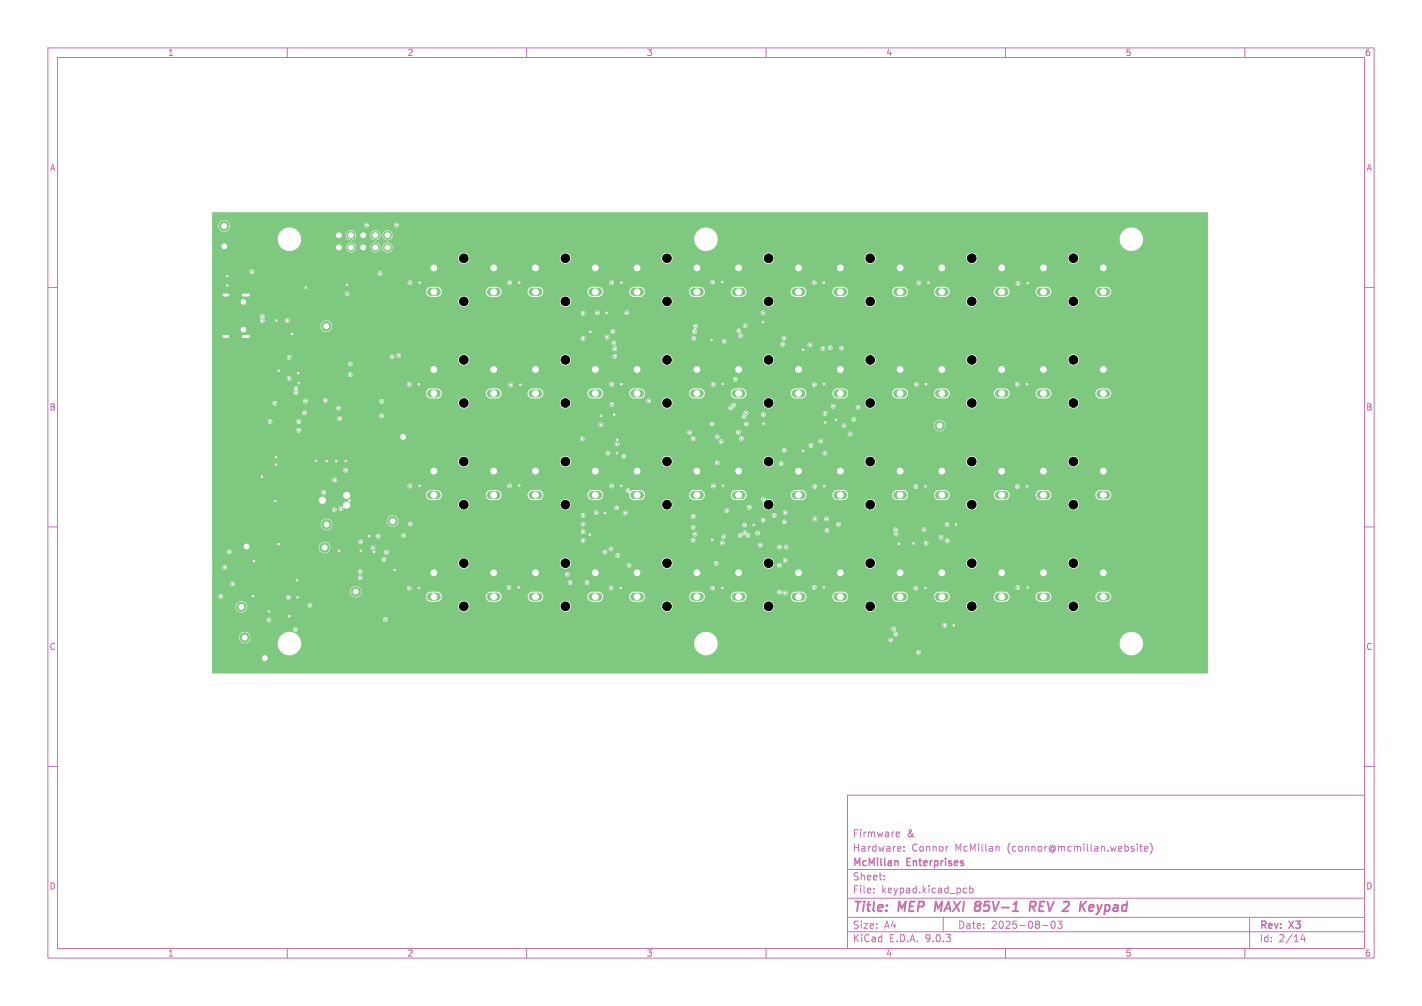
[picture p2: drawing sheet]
<svg xmlns="http://www.w3.org/2000/svg" width="297mm" height="210mm" viewBox="0 0 297 210" stroke-linecap="round" stroke-linejoin="round" font-family="sans-serif">
<defs><g id="words">
<g font-size="2.8" fill="#c872ab">
<text x="178" y="190.9">Title:</text>
<text x="187.7" y="190.9">MEP</text>
<text x="196.1" y="190.9">MAXI</text>
<text x="205.3" y="190.9">85V-1</text>
<text x="217.5" y="190.9">REV 2</text>
<text x="229.6" y="190.9">Keypad</text>
</g>
<g font-size="2.1" fill="#c872ab">
<text x="178" y="178">Hardware:</text>
<text x="178" y="175">Firmware</text>
<text x="189.4" y="175">&amp;</text>
<text x="190.4" y="178">Connor</text>
<text x="199.5" y="178">McMillan</text>
<text x="210.5" y="178">(connor@mcmillan.website)</text>
<text x="178" y="184">Sheet:</text>
<text x="178" y="181.2">McMillan</text>
<text x="189.5" y="181.2">Enterprises</text>
<text x="178" y="186.7">File:</text>
<text x="184.1" y="186.7">keypad.kicad_pcb</text>
<text x="178" y="196.9">KiCad</text>
<text x="178" y="194.1">Size:</text>
<text x="184.7" y="194.1">A4</text>
<text x="185.7" y="196.9">E.D.A.</text>
<text x="193.3" y="196.9">9.0.3</text>
<text x="200" y="194.1">Date:</text>
<text x="207" y="194.1">2025-08-03</text>
<text x="263" y="194.3">Rev:</text>
<text x="263" y="196.9">Id:</text>
<text x="267.1" y="196.9">2/14</text>
<text x="269.4" y="194.3">X3</text>
</g>
<g font-size="1.8" fill="#c872ab">
<text x="35" y="11.9">1</text>
<text x="85" y="11.9">2</text>
<text x="135" y="11.9">3</text>
<text x="185" y="11.9">4</text>
<text x="235" y="11.9">5</text>
<text x="285" y="11.9">6</text>
<text x="10.3" y="35.9">A</text>
<text x="285.4" y="35.9">A</text>
<text x="10.3" y="85.9">B</text>
<text x="285.3" y="85.9">B</text>
<text x="10.3" y="135.9">C</text>
<text x="285.3" y="135.9">C</text>
<text x="10.3" y="185.9">D</text>
<text x="285.3" y="185.9">D</text>
<text x="35" y="199.9">1</text>
<text x="85" y="199.9">2</text>
<text x="135" y="199.9">3</text>
<text x="185" y="199.9">4</text>
<text x="235" y="199.9">5</text>
<text x="285" y="199.9">6</text>
</g>
</g></defs>
<g fill="none" stroke="#c872ab" stroke-width=".21">
<path d="M10 10h277v190h-277zM12 12h273v186h-273zM60 10v2M110 10v2M160 10v2M210 10v2M260 10v2M10 60h2M285 60h2M10 110h2M285 110h2M10 160h2"/>
<path d="M177 166h108v32h-108zM187.2 174.6h.6M187.2 173.8l.5-.1 .2 .4-.7 .1M188.8 177.6v.1M188.8 176.8v.1M197.9 176.7h.1M208.2 176.7l.5 .2v.8M237.5 176.2v.1M237.5 176.7v1M238 176.7h.6M238.2 176.2v1.3l.4 .2M239 177.2l.7-.1v-.3l-.5-.1-.2 .2 .1 .7h.6"/>
<path d="M240.2 176a1.72 1.72 0 0 1 0 2.3M285 160h2M60 198v2M110 198v2M160 198v2M177 194.5h108M177 191.5h108M177 187.5h108M177 181.5h108M182.5 186.3v.1M182.5 185.5v.1M184.7 183.6v.1"/>
<path d="M184.7 182.8v.1M197 191.5v3M201.3 186.3h.6M201.3 185.5h.6M202.5 185.5l.5-.1 .2 .3-.1 .6h-.6M202.5 184.9v1.5M210 198v2M217.7 193.2h1.2M219.7 192.4l.2-.1a.8 .8 0 0 1 .5 .7 .8 .8 0 0 1-.5 .8 1 1 0 0 1-.2-1.4zM220.9 192.3h.9l-.5 .6 .4 .1v.7l-.2 .1-.6-.1M260 198v2M261 191.5v6.5"/>
<path d="M272.1 195l-.4 1.1h1M272.5 195.6v1"/>
</g>
<path d="M195.5 188.2l-.3 2M204 189.1h.4M204.1 188.2h.4M204.4 189.1l.2 .1M204.6 190l-.3 .2M204.6 189l-.2 .1M215.1 189.3h.8l.3-.2a.51 .51 0 0 0-.2-.9h-.7l-.3 2M215.6 189.3l.6 .9M227.8 188.9l.6 .1 .1 .4-1 .1M228.3 190.1l-.6 .1" fill="none" stroke="#c872ab" stroke-width=".4"/>
<path d="M187.3 179.7l.3 .2v.8" fill="none" stroke="#c872ab" stroke-width=".3"/>
<g fill="none" stroke="#7fc87f" stroke-width="1.7">
<path d="M90 55.9h1.2M102.5 55.9h1.2M111.2 55.9h1.2M123.7 55.9h1.2M132.5 55.9h1.2M145 55.9h1.2M153.7 55.9h1.2M166.2 55.9h1.2M174.9 55.9h1.2M187.4 55.9h1.2M196.1 55.9h1.2M208.6 55.9h1.2"/>
<path d="M217.3 55.9h1.2M229.8 55.9h1.2M90 60.9h1.2M90 77.1h1.2M102.5 60.9h1.2M102.5 77.1h1.2M111.2 60.9h1.2M111.2 77.1h1.2M123.7 60.9h1.2M123.7 77.1h1.2M132.5 60.9h1.2M132.5 77.1h1.2"/>
<path d="M145 60.9h1.2M145 77.1h1.2M153.7 60.9h1.2M153.7 77.1h1.2M166.2 60.9h1.2M166.2 77.1h1.2M174.9 60.9h1.2M174.9 77.1h1.2M187.4 60.9h1.2M187.4 77.1h1.2M196.1 60.9h1.2M196.1 77.1h1.2"/>
<path d="M208.6 60.9h1.2M208.6 77.1h1.2M217.3 60.9h1.2M217.3 77.1h1.2M229.8 60.9h1.2M229.8 77.1h1.2M90 82.1h1.2M90 98.4h1.2M102.5 82.1h1.2M102.5 98.4h1.2M111.2 82.1h1.2M111.2 98.4h1.2"/>
<path d="M123.7 82.1h1.2M123.7 98.4h1.2M132.5 82.1h1.2M132.5 98.4h1.2M145 82.1h1.2M145 98.4h1.2M153.7 82.1h1.2M153.7 98.4h1.2M166.2 82.1h1.2M166.2 98.4h1.2M174.9 82.1h1.2M174.9 98.4h1.2"/>
<path d="M187.4 82.1h1.2M187.4 98.4h1.2M196.1 82.1h1.2M196.1 98.4h1.2M208.6 82.1h1.2M208.6 98.4h1.2M217.3 82.1h1.2M217.3 98.4h1.2M229.8 82.1h1.2M229.8 98.4h1.2M90 119.6h1.2M90 103.4h1.2"/>
<path d="M102.5 119.6h1.2M102.5 103.4h1.2M111.2 119.6h1.2M111.2 103.4h1.2M123.7 119.6h1.2M123.7 103.4h1.2M132.5 119.6h1.2M132.5 103.4h1.2M145 119.6h1.2M145 103.4h1.2M153.7 119.6h1.2M153.7 103.4h1.2"/>
<path d="M166.2 119.6h1.2M166.2 103.4h1.2M174.9 119.6h1.2M174.9 103.4h1.2M187.4 119.6h1.2M187.4 103.4h1.2M196.1 119.6h1.2M196.1 103.4h1.2M208.6 119.6h1.2M208.6 103.4h1.2M217.3 119.6h1.2M217.3 103.4h1.2"/>
<path d="M229.8 119.6h1.2M229.8 103.4h1.2M90 124.6h1.2M102.5 124.6h1.2M111.2 124.6h1.2M123.7 124.6h1.2M132.5 124.6h1.2M145 124.6h1.2M153.7 124.6h1.2M166.2 124.6h1.2M174.9 124.6h1.2M187.4 124.6h1.2"/>
<path d="M196.1 124.6h1.2M208.6 124.6h1.2M217.3 124.6h1.2M229.8 124.6h1.2"/>
</g>
<g fill="#7fc87f" stroke="#7fc87f" stroke-width=".21">
<path d="M70 48.3h1.6v1.6h-1.6z"/>
<circle cx="68.2" cy="68.1" r="1"/>
<circle cx="84.2" cy="91.2" r="1"/>
<circle cx="74.3" cy="123.5" r="1"/>
<circle cx="55.3" cy="137.4" r="1"/>
<circle cx="68.2" cy="109.5" r="1"/>
<circle cx="46.8" cy="51.4" r="1"/>
<circle cx="51.1" cy="133.1" r="1"/>
<circle cx="82" cy="108.8" r="1"/>
<circle cx="67.8" cy="114.3" r="1"/>
<circle cx="196.2" cy="88.8" r="1"/>
<circle cx="51.5" cy="114.1" r="1"/>
<circle cx="46.8" cy="47.2" r="1"/>
<circle cx="50.4" cy="126.7" r="1"/>
<circle cx="70.8" cy="51.7" r=".85"/>
<circle cx="73.3" cy="49.1" r=".85"/>
<circle cx="73.3" cy="51.7" r=".85"/>
<circle cx="75.9" cy="49.1" r=".85"/>
<circle cx="75.9" cy="51.7" r=".85"/>
<circle cx="78.4" cy="49.1" r=".85"/>
<circle cx="78.4" cy="51.7" r=".85"/>
<circle cx="80.9" cy="49.1" r=".85"/>
<circle cx="80.9" cy="51.7" r=".85"/>
<circle cx="82.4" cy="119" r=".3"/>
<circle cx="77.1" cy="111.9" r=".3"/>
<circle cx="62.4" cy="89.8" r=".3"/>
<circle cx="63.6" cy="86.2" r=".3"/>
<circle cx="71.2" cy="106.2" r=".3"/>
<circle cx="63.8" cy="83.8" r=".3"/>
<circle cx="57.4" cy="84.2" r=".3"/>
<circle cx="79.3" cy="57.1" r=".3"/>
<circle cx="47.9" cy="115.2" r=".3"/>
<circle cx="127.6" cy="122.8" r=".3"/>
<circle cx="172.3" cy="86.3" r=".3"/>
<circle cx="48.6" cy="121.9" r=".3"/>
<circle cx="155.5" cy="109.6" r=".3"/>
<circle cx="80.7" cy="115.3" r=".3"/>
<circle cx="155.6" cy="68" r=".3"/>
<circle cx="67.6" cy="102.8" r=".3"/>
<circle cx="106.3" cy="122.7" r=".3"/>
<circle cx="212.6" cy="122.7" r=".3"/>
<circle cx="170.1" cy="122.7" r=".3"/>
<circle cx="197.3" cy="130.6" r=".3"/>
<circle cx="130.6" cy="107.1" r=".3"/>
<circle cx="159.5" cy="86.6" r=".3"/>
<circle cx="170.1" cy="80.3" r=".3"/>
<circle cx="72.5" cy="61.3" r=".3"/>
<circle cx="62.4" cy="88" r=".3"/>
<circle cx="155.9" cy="88.5" r=".3"/>
<circle cx="72.2" cy="98.1" r=".3"/>
<circle cx="212.5" cy="80.2" r=".3"/>
<circle cx="191.9" cy="59.1" r=".3"/>
<circle cx="106.4" cy="101.4" r=".3"/>
<circle cx="64.7" cy="126.4" r=".3"/>
<circle cx="170.2" cy="101.6" r=".3"/>
<circle cx="121.8" cy="70.7" r=".3"/>
<circle cx="80.5" cy="129.3" r=".3"/>
<circle cx="149" cy="80.2" r=".3"/>
<circle cx="149" cy="101.4" r=".3"/>
<circle cx="191.3" cy="122.8" r=".3"/>
<circle cx="124.5" cy="107" r=".3"/>
<circle cx="121.8" cy="65.4" r=".3"/>
<circle cx="130.9" cy="65.3" r=".3"/>
<circle cx="170.1" cy="59" r=".3"/>
<circle cx="127.8" cy="59" r=".3"/>
<circle cx="212.5" cy="101.6" r=".3"/>
<circle cx="75.3" cy="113.1" r=".3"/>
<circle cx="191.4" cy="80.2" r=".3"/>
<circle cx="85.5" cy="122.8" r=".3"/>
<circle cx="212.6" cy="59.2" r=".3"/>
<circle cx="73.1" cy="78.2" r=".3"/>
<circle cx="148.8" cy="122.8" r=".3"/>
<circle cx="106.4" cy="59" r=".3"/>
<circle cx="124.8" cy="65.3" r=".3"/>
<circle cx="60.3" cy="124.7" r=".3"/>
<circle cx="73.1" cy="76" r=".3"/>
<circle cx="46.9" cy="118.4" r=".3"/>
<circle cx="85.6" cy="101.4" r=".3"/>
<circle cx="76.6" cy="47" r=".3"/>
<circle cx="79" cy="111.9" r=".3"/>
<circle cx="125.5" cy="88.7" r=".3"/>
<circle cx="127.8" cy="101.4" r=".3"/>
<circle cx="106.7" cy="80.4" r=".3"/>
<circle cx="127" cy="94.6" r=".3"/>
<circle cx="159.4" cy="65.3" r=".3"/>
<circle cx="68" cy="83.6" r=".3"/>
<circle cx="197.8" cy="109.5" r=".3"/>
<circle cx="82.8" cy="47" r=".3"/>
<circle cx="127.8" cy="80.2" r=".3"/>
<circle cx="191.3" cy="101.6" r=".3"/>
<circle cx="121.8" cy="107.6" r=".3"/>
<circle cx="121.8" cy="112.8" r=".3"/>
<circle cx="148.8" cy="58.9" r=".3"/>
<circle cx="85.6" cy="59" r=".3"/>
<circle cx="85.5" cy="80.2" r=".3"/>
<circle cx="150.9" cy="58.9" r=".3"/>
<circle cx="128.9" cy="94.6" r=".3"/>
<circle cx="108.7" cy="80.3" r=".3"/>
<circle cx="199.7" cy="109.5" r=".3"/>
<circle cx="75.3" cy="115" r=".3"/>
<circle cx="172.1" cy="59" r=".3"/>
<circle cx="193.9" cy="59" r=".3"/>
<circle cx="157.4" cy="109.6" r=".3"/>
<circle cx="172.3" cy="88.2" r=".3"/>
<circle cx="151" cy="101.4" r=".3"/>
<circle cx="61" cy="69.7" r=".3"/>
<circle cx="62.2" cy="124.7" r=".3"/>
<circle cx="47.5" cy="59.6" r=".3"/>
<circle cx="108.5" cy="59" r=".3"/>
<circle cx="126.7" cy="65.3" r=".3"/>
<circle cx="47.5" cy="57.7" r=".3"/>
<circle cx="187.7" cy="113.5" r=".3"/>
<circle cx="58.2" cy="113.6" r=".3"/>
<circle cx="174.6" cy="87.6" r=".3"/>
<circle cx="62.4" cy="80" r=".3"/>
<circle cx="72.2" cy="96.3" r=".3"/>
<circle cx="193.3" cy="101.5" r=".3"/>
<circle cx="214.6" cy="122.6" r=".3"/>
<circle cx="87.5" cy="80.2" r=".3"/>
<circle cx="57.5" cy="104.6" r=".3"/>
<circle cx="87.5" cy="122.7" r=".3"/>
<circle cx="52.8" cy="124.5" r=".3"/>
<circle cx="172.2" cy="101.5" r=".3"/>
<circle cx="70.8" cy="115" r=".3"/>
<circle cx="53" cy="117.2" r=".3"/>
<circle cx="62" cy="121.2" r=".3"/>
<circle cx="128.3" cy="86.5" r=".3"/>
<circle cx="66" cy="96.2" r=".3"/>
<circle cx="193.4" cy="80.2" r=".3"/>
<circle cx="78.1" cy="115.2" r=".3"/>
<circle cx="87.6" cy="59" r=".3"/>
<circle cx="159.5" cy="88.5" r=".3"/>
<circle cx="58.2" cy="77.4" r=".3"/>
<circle cx="123.2" cy="111.6" r=".3"/>
<circle cx="129.8" cy="101.4" r=".3"/>
<circle cx="70.2" cy="96.3" r=".3"/>
<circle cx="150.9" cy="122.7" r=".3"/>
<circle cx="126.4" cy="107.1" r=".3"/>
<circle cx="129.8" cy="59" r=".3"/>
<circle cx="193.3" cy="122.7" r=".3"/>
<circle cx="108.5" cy="101.4" r=".3"/>
<circle cx="72.5" cy="59.4" r=".3"/>
<circle cx="125.5" cy="86.8" r=".3"/>
<circle cx="167.8" cy="94.1" r=".3"/>
<circle cx="214.5" cy="101.5" r=".3"/>
<circle cx="167.8" cy="73" r=".3"/>
<circle cx="129.8" cy="80.2" r=".3"/>
<circle cx="63.9" cy="60" r=".3"/>
<circle cx="159.4" cy="67.2" r=".3"/>
<circle cx="54.7" cy="99.5" r=".3"/>
<circle cx="73" cy="104.5" r=".3"/>
<circle cx="148.6" cy="71" r=".3"/>
<circle cx="60.4" cy="128.6" r=".3"/>
<circle cx="57.7" cy="66.9" r=".3"/>
<circle cx="57.6" cy="95.4" r=".3"/>
<circle cx="123.3" cy="69.3" r=".3"/>
<circle cx="57.6" cy="97" r=".3"/>
<circle cx="172.1" cy="80.2" r=".3"/>
<circle cx="68.2" cy="96.3" r=".3"/>
<circle cx="151" cy="80.2" r=".3"/>
<circle cx="199.2" cy="130.6" r=".3"/>
<circle cx="190.8" cy="113.5" r=".3"/>
<circle cx="56.2" cy="127.6" r=".3"/>
<circle cx="214.5" cy="80.2" r=".3"/>
<circle cx="128.9" cy="91.8" r=".3"/>
<circle cx="172.1" cy="122.6" r=".3"/>
<circle cx="108.3" cy="122.6" r=".3"/>
<circle cx="62.3" cy="77.9" r=".3"/>
<circle cx="214.6" cy="59.1" r=".3"/>
<circle cx="129.7" cy="122.7" r=".3"/>
<circle cx="148.8" cy="112.7" r=".3"/>
<circle cx="87.6" cy="101.4" r=".3"/>
<circle cx="54.8" cy="66.1" r=".3"/>
<circle cx="79.7" cy="86.8" r=".3"/>
<circle cx="85.7" cy="109.4" r=".3"/>
<circle cx="79.7" cy="83.8" r=".3"/>
<circle cx="54.8" cy="66.9" r=".3"/>
<circle cx="75.2" cy="119.3" r=".3"/>
<circle cx="69.9" cy="100.2" r=".3"/>
<circle cx="69.8" cy="106.4" r=".3"/>
<circle cx="70.9" cy="87.4" r=".3"/>
<circle cx="121.8" cy="111" r=".3"/>
<circle cx="70.7" cy="85.2" r=".3"/>
<circle cx="81.9" cy="74.5" r=".3"/>
<circle cx="83.3" cy="74.2" r=".3"/>
<circle cx="121.8" cy="109.4" r=".3"/>
<circle cx="131.1" cy="102.4" r=".3"/>
<circle cx="130.3" cy="95.3" r=".3"/>
<circle cx="127.8" cy="84.4" r=".3"/>
<circle cx="135.5" cy="83.7" r=".3"/>
<circle cx="60.4" cy="79" r=".3"/>
<circle cx="60.4" cy="74.6" r=".3"/>
<circle cx="128.9" cy="92.7" r=".3"/>
<circle cx="121.6" cy="91.6" r=".3"/>
<circle cx="56.4" cy="88" r=".3"/>
<circle cx="118.5" cy="119.9" r=".3"/>
<circle cx="129" cy="116" r=".3"/>
<circle cx="84.3" cy="111.8" r=".3"/>
<circle cx="193.4" cy="113.4" r=".3"/>
<circle cx="193" cy="110.6" r=".3"/>
<circle cx="119.1" cy="121.6" r=".3"/>
<circle cx="122.6" cy="121.6" r=".3"/>
<circle cx="196.6" cy="112.2" r=".3"/>
<circle cx="169.2" cy="72" r=".3"/>
<circle cx="171.9" cy="72.7" r=".3"/>
<circle cx="144.9" cy="70.6" r=".3"/>
<circle cx="145" cy="69.2" r=".3"/>
<circle cx="145.3" cy="68.1" r=".3"/>
<circle cx="144.8" cy="91.6" r=".3"/>
<circle cx="163.7" cy="70.6" r=".3"/>
<circle cx="175.8" cy="72.7" r=".3"/>
<circle cx="150.9" cy="113.4" r=".3"/>
<circle cx="144" cy="90.3" r=".3"/>
<circle cx="144.8" cy="112.8" r=".3"/>
<circle cx="126.8" cy="70.4" r=".3"/>
<circle cx="128.4" cy="74.4" r=".3"/>
<circle cx="153.6" cy="79.2" r=".3"/>
<circle cx="128.4" cy="72.8" r=".3"/>
<circle cx="173.4" cy="72.6" r=".3"/>
<circle cx="163.5" cy="71.9" r=".3"/>
<circle cx="150.6" cy="92.2" r=".3"/>
<circle cx="172.3" cy="94.6" r=".3"/>
<circle cx="163.2" cy="96.8" r=".3"/>
<circle cx="179.3" cy="85.1" r=".3"/>
<circle cx="169.4" cy="93" r=".3"/>
<circle cx="174" cy="84.8" r=".3"/>
<circle cx="171.4" cy="92.1" r=".3"/>
<circle cx="154.6" cy="111.8" r=".3"/>
<circle cx="156.2" cy="111.8" r=".3"/>
<circle cx="151.2" cy="112.1" r=".3"/>
<circle cx="153.2" cy="84.6" r=".3"/>
<circle cx="155.8" cy="86.2" r=".3"/>
<circle cx="151.3" cy="71.2" r=".3"/>
<circle cx="154.7" cy="70.1" r=".3"/>
<circle cx="163.8" cy="94" r=".3"/>
<circle cx="178.3" cy="87.6" r=".3"/>
<circle cx="177.6" cy="90.6" r=".3"/>
<circle cx="176.3" cy="88.9" r=".3"/>
<circle cx="154.2" cy="90.3" r=".3"/>
<circle cx="155.6" cy="111.2" r=".3"/>
<circle cx="149.8" cy="96.6" r=".3"/>
<circle cx="149.8" cy="91.2" r=".3"/>
<circle cx="154.9" cy="91.5" r=".3"/>
<circle cx="197.8" cy="112.8" r=".3"/>
<circle cx="162.8" cy="114.2" r=".3"/>
<circle cx="162.8" cy="118" r=".3"/>
<circle cx="159.4" cy="108.6" r=".3"/>
<circle cx="186.6" cy="131.3" r=".3"/>
<circle cx="162.8" cy="123.6" r=".3"/>
<circle cx="145.2" cy="111.5" r=".3"/>
<circle cx="128.2" cy="71.6" r=".3"/>
<circle cx="128" cy="69.2" r=".3"/>
<circle cx="144.8" cy="110.1" r=".3"/>
<circle cx="163.8" cy="109" r=".3"/>
<circle cx="187.1" cy="111.5" r=".3"/>
<circle cx="172.7" cy="110.7" r=".3"/>
<circle cx="154.3" cy="69" r=".3"/>
<circle cx="161.7" cy="107.6" r=".3"/>
<circle cx="175.1" cy="109.5" r=".3"/>
<circle cx="156.5" cy="105.9" r=".3"/>
<circle cx="152.6" cy="85.2" r=".3"/>
<circle cx="155.4" cy="87" r=".3"/>
<circle cx="187.1" cy="110.6" r=".3"/>
<circle cx="172.6" cy="108.3" r=".3"/>
<circle cx="170.2" cy="108.3" r=".3"/>
<circle cx="164" cy="123.8" r=".3"/>
<circle cx="164" cy="117" r=".3"/>
<circle cx="164" cy="107" r=".3"/>
<circle cx="164.2" cy="114.2" r=".3"/>
<circle cx="187.1" cy="132.4" r=".3"/>
<circle cx="148.7" cy="88.5" r=".3"/>
<circle cx="159.4" cy="104.2" r=".3"/>
<circle cx="151.8" cy="106.6" r=".3"/>
<circle cx="126.4" cy="115.2" r=".3"/>
<circle cx="186" cy="133.6" r=".3"/>
<circle cx="127.6" cy="114.6" r=".3"/>
<circle cx="128.8" cy="106" r=".3"/>
<circle cx="144.8" cy="107.8" r=".3"/>
<circle cx="158.8" cy="113.8" r=".3"/>
<circle cx="158.2" cy="111.3" r=".3"/>
<circle cx="191.8" cy="136.2" r=".3"/>
<circle cx="149.6" cy="117.6" r=".3"/>
<circle cx="131.4" cy="118" r=".3"/>
<circle cx="46.1" cy="124.5" r=".3"/>
<circle cx="61.8" cy="82" r=".3"/>
<circle cx="60" cy="66.9" r=".3"/>
<circle cx="61.8" cy="81.1" r=".3"/>
<circle cx="56.2" cy="129.5" r=".3"/>
<circle cx="61.7" cy="131.4" r=".3"/>
<circle cx="75.2" cy="120.6" r=".3"/>
<circle cx="80.2" cy="116.8" r=".3"/>
<circle cx="77.9" cy="114.4" r=".3"/>
<circle cx="52.6" cy="56.7" r=".3"/>
</g>
<path d="M46.8 61.6h.8M46.8 70.2h.8M50.8 61.6h1.1M50.8 70.2h1.1" fill="none" stroke="#7fc87f" stroke-width="1"/>
<path d="M44.3 44.4l207.9-.1 .1 .1-.1 96.2h-207.8l-.1-7.6h5.6a1.21 1.21 0 0 0 1.7 1.2h6.4v.3a2.45 2.45 0 0 0 2.6 2.3 2.45 2.45 0 0 0 2.3-2.6h82.1v.3a2.45 2.45 0 0 0 1.5 2.1 2.45 2.45 0 0 0 2.6-.5h42.2v.2a.5 .5 0 0 0 .8 .3 .5 .5 0 0 0 0-.8 .5 .5 0 0 0-.8 .3h-42.2l.6-.8 .2-1.1h83.9a2.45 2.45 0 0 0 3.5 2.4 2.45 2.45 0 0 0 .5-4.2 2.45 2.45 0 0 0-3.9 1.5l-.1 .3h-83.9l-.1-.7h35.7a.5 .5 0 0 0 .7 .6 .5 .5 0 0 0 .2-.8 .5 .5 0 0 0-.8 .1l-.1 .1h-35.7a2.45 2.45 0 0 0-2.7-1.6 2.45 2.45 0 0 0-2.1 2.3h-82.1v-.3a2.45 2.45 0 0 0-2.6-2 2.45 2.45 0 0 0-2.3 2.3h-6.4l.1-.1a1.2 1.2 0 0 0 0-2 1.2 1.2 0 0 0-1.8 .9h-5.6v-1.7h16.9v.2a.5 .5 0 0 0 .6 .4 .5 .5 0 0 0 .4-.7h123.9l.1 .4 .6 .3a.52 .52 0 0 0 0 .9 .52 .52 0 0 0 .8-.3 .52 .52 0 0 0-.6-.6l-.1-.1a.52 .52 0 0 0 0-.9 .52 .52 0 0 0-.8 .3h-123.9l-.3-.3a.5 .5 0 0 0-.7 .4h-16.9v-.8h152.5v.1a.5 .5 0 0 0 .8 .4 .5 .5 0 0 0 0-.9 .5 .5 0 0 0-.8 .4h-152.5v-1.1h11.4v.1a.5 .5 0 0 0 .6 .4 .5 .5 0 0 0 .3-.7h23.4v.2a.5 .5 0 0 0 .8 .3 .5 .5 0 0 0 0-.8 .5 .5 0 0 0-.8 .3h-23.4l-.5-.3-.4 .5h-11.4v-2.8h4.9a1.2 1.2 0 0 0 1.4 1.3 1.2 1.2 0 0 0 .9-1.6h12.7v.1a.5 .5 0 0 0 .5 .5 .5 .5 0 0 0 .5-.4h30.5v.2a1.15 1.15 0 0 0 1.3 1 1.15 1.15 0 0 0 1-1.2h18.9v.2a1.15 1.15 0 0 0 1.3 1 1.15 1.15 0 0 0 1-1.2h19v.2a1.15 1.15 0 0 0 1.2 1 1.15 1.15 0 0 0 1.1-1.2h18.9v.2a1.15 1.15 0 0 0 1.2 1 1.15 1.15 0 0 0 1.1-1.2h18.9v.2a1.15 1.15 0 0 0 1.2 1 1.15 1.15 0 0 0 1.1-1.2h18.9v.2a1.15 1.15 0 0 0 1.3 1 1.15 1.15 0 0 0 1-1.2h18.9v.2a1.15 1.15 0 0 0 1.8 .9 1.15 1.15 0 0 0 0-2 1.15 1.15 0 0 0-1.8 .9h-18.9v-.2a1.15 1.15 0 0 0-1.2-.9 1.15 1.15 0 0 0-1.1 1.1h-18.9v-.2a1.15 1.15 0 0 0-1.2-.9 1.15 1.15 0 0 0-1.1 1.1h-18.9v-.2a1.15 1.15 0 0 0-1.3-.9 1.15 1.15 0 0 0-1 1.1h-18.9l-.1-.2a1.15 1.15 0 0 0-1.2-.9 1.15 1.15 0 0 0-1 1.1h-19v-.2a1.15 1.15 0 0 0-1.2-.9 1.15 1.15 0 0 0-1.1 1.1h-18.9v-.2a1.15 1.15 0 0 0-1.2-.9 1.15 1.15 0 0 0-1.1 1.1h-30.5v-.3l-.3-.3a.5 .5 0 0 0-.7 .4l-12.7-.1a1.2 1.2 0 0 0-1.3-.7 1.2 1.2 0 0 0-1 1.1h-4.9v-2.2h1.3v.3a.5 .5 0 0 0 .5 .3 .5 .5 0 0 0 .5-.4h13.1v.2a.5 .5 0 0 0 .8 .3 .5 .5 0 0 0 0-.8 .5 .5 0 0 0-.8 .3h-13.1v-.3l-.3-.3a.5 .5 0 0 0-.7 .4h-1.3v-1h28.8v.2a1.2 1.2 0 0 0 1.9 .9h14l.1 .6 .4 .4 1.8 .1a1.06 1.06 0 0 0 1-1.1h9.2l.1 .6 .4 .4 1.8 .1a1.06 1.06 0 0 0 1-1.1h5.4l.1 .6 .4 .4 1.8 .1a1.06 1.06 0 0 0 1-1.1h9.2l.1 .6 .4 .4 1.8 .1a1.06 1.06 0 0 0 1-1.1h5.4l.1 .6 .5 .4 1.8 .1a1.06 1.06 0 0 0 .9-1.1h9.2l.1 .6 .5 .4 1.8 .1a1.06 1.06 0 0 0 .9-1.1h5.4l.1 .6 .5 .4 1.8 .1a1.06 1.06 0 0 0 .9-1.1h9.2l.1 .6 .5 .4 1.8 .1a1.06 1.06 0 0 0 .9-1.1h5.4l.2 .6 .4 .4 1.8 .1a1.06 1.06 0 0 0 1-1.1h9.1l.2 .6 .4 .4 1.8 .1a1.06 1.06 0 0 0 1-1.1h5.4l.1 .6 .4 .4 1.8 .1a1.06 1.06 0 0 0 1-1.1h9.2l.1 .6 .4 .4 1.8 .1a1.06 1.06 0 0 0 1-1.1h5.4l.1 .6 .4 .4 1.8 .1a1.06 1.06 0 0 0 1-1.1h9.2l.1 .6 .4 .4 1.8 .1a1.06 1.06 0 0 0 1-1 1.06 1.06 0 0 0-1-1.1l-1.6 .1-.5 .3-.2 .6h-9.2l-.4-.7-.6-.3-1.6 .1-.5 .3-.2 .6h-5.4a1.06 1.06 0 0 0-1-1l-1.6 .1-.5 .3-.2 .6h-9.2l-.4-.7-.6-.3-1.6 .1-.5 .3-.2 .6h-5.4a1.06 1.06 0 0 0-1-1l-1.6 .1-.5 .3-.3 .6h-9.1l-.3-.6-.7-.4-1.6 .1-.5 .3-.3 .6h-5.4a1.06 1.06 0 0 0-.9-1l-1.6 .1-.5 .3-.3 .6h-9.2l-.2-.6-.6-.4h7.2v.2a.57 .57 0 0 0 .5 .4 .57 .57 0 0 0 .6-.4 .52 .52 0 0 0 .7 .5 .52 .52 0 0 0 .1-.9 .65 .65 0 0 0-.8 .4 .57 .57 0 0 0-.5-.6 .57 .57 0 0 0-.6 .4h-8.7l-.7 .4-.3 .6h-5.4l-.4-.7-.5-.3-1.6 .1-.6 .3-.2 .6h-9.2a1.06 1.06 0 0 0-.9-1l-1.6 .1-.6 .3-.2 .6h-5.4l-.4-.7-.6-.3-1.6 .1-.5 .3-.2 .6h-9.2a1.06 1.06 0 0 0-1-1l-1.6 .1-.5 .3-.2 .6h-5.4l-.3-.6-.7-.4-1.6 .1-.5 .3-.2 .6h-9.2a1.06 1.06 0 0 0-1-1l-1.6 .1-.5 .3-.2 .6-13.9-.1a1.2 1.2 0 0 0 .1-1.7h9.8v.2a.5 .5 0 0 0 .6 .4 .5 .5 0 0 0 .3-.7h19.9v.1a.5 .5 0 0 0 .5 .5 .5 .5 0 0 0 .5-.5h20.3v.2a.5 .5 0 0 0 .6 .4 .5 .5 0 0 0 .4-.6h20.2v.2a.5 .5 0 0 0 .7 .4 .5 .5 0 0 0 .3-.7h20.3v.1a.5 .5 0 0 0 .5 .5 .5 .5 0 0 0 .5-.5h20.2v.2a.5 .5 0 0 0 .6 .4 .5 .5 0 0 0 .3-.7h20.4v.1a.5 .5 0 0 0 .8 .4 .5 .5 0 0 0 0-.9 .5 .5 0 0 0-.8 .4h-20.4l-.2-.3a.5 .5 0 0 0-.7 .4h-20.2l-.3-.5a.5 .5 0 0 0-.7 .4h-20.3l-.3-.3a.5 .5 0 0 0-.7 .4h-20.2l-.3-.4a.5 .5 0 0 0-.7 .4h-20.3l-.3-.5a.5 .5 0 0 0-.7 .4h-19.9l-.2-.3a.5 .5 0 0 0-.7 .4h-9.8a1.2 1.2 0 0 0-1.3-.3 1.2 1.2 0 0 0-.8 1h-28.8v-1.6h3.8v.2a.5 .5 0 0 0 .7 .4 .5 .5 0 0 0 .1-.9h69.7v.2a.5 .5 0 0 0 .6 .4 .5 .5 0 0 0 .4-.6h2.5v.2a.5 .5 0 0 0 .8 .3 .5 .5 0 0 0 0-.8 .5 .5 0 0 0-.8 .3h-2.5l-.3-.4a.5 .5 0 0 0-.7 .4l-69.8-.1a.5 .5 0 0 0-.7 .4h-3.8v-1.3h30.4v.2a.5 .5 0 0 0 .8 .3 .5 .5 0 0 0 0-.8 .5 .5 0 0 0-.8 .3h-30.4v-1.2h30.4v.1a.5 .5 0 0 0 .6 .4h42.7v.2a.5 .5 0 0 0 .8 .3 .5 .5 0 0 0 0-.8 .5 .5 0 0 0-.8 .3h-42.6a.5 .5 0 0 0 .1-.9 .5 .5 0 0 0-.8 .4h-30.4v-.9h2.1v.1a.5 .5 0 0 0 .8 .4 .5 .5 0 0 0 0-.9 .5 .5 0 0 0-.8 .4h-2.1v-.9h51.4v.2a1.15 1.15 0 0 0 1.3 1 1.15 1.15 0 0 0 1-1.2h18.9v.2a1.15 1.15 0 0 0 1 1 1.15 1.15 0 0 0 1.3-.8h11.7v.2a.5 .5 0 0 0 .8 .3 .5 .5 0 0 0 0-.8 .5 .5 0 0 0-.8 .3h-11.7v-.4h19v.2a1.15 1.15 0 0 0 1.2 1 1.15 1.15 0 0 0 1.1-1.2h8.6v.2a.5 .5 0 0 0 .6 .4 .5 .5 0 0 0 .4-.6h9.3v.2a1.15 1.15 0 0 0 1 1 1.15 1.15 0 0 0 1.2-.8h.7v.2a.5 .5 0 0 0 .8 .3 .5 .5 0 0 0 0-.8 .5 .5 0 0 0-.8 .3h-.7l.1-.4-.2-.6h2a.5 .5 0 0 0 .6 .6h16.5v.2a1.15 1.15 0 0 0 1.2 1 1.15 1.15 0 0 0 1.1-1.2h18.9v.2a1.15 1.15 0 0 0 1.3 1 1.15 1.15 0 0 0 1-1.2h18.9v.2a1.15 1.15 0 0 0 1.8 .9 1.15 1.15 0 0 0 0-2 1.15 1.15 0 0 0-1.8 .9h-18.9v-.2a1.15 1.15 0 0 0-1.2-.9 1.15 1.15 0 0 0-1.1 1.1h-18.9v-.2a1.15 1.15 0 0 0-1.2-.9 1.15 1.15 0 0 0-1.1 1.1h-16.4a.5 .5 0 0 0 .1-.9 .5 .5 0 0 0-.8 .3h-2l-.1-.1a1.15 1.15 0 0 0-1.2-.3 1.15 1.15 0 0 0-.8 1h-9.3l-.3-.4a.5 .5 0 0 0-.7 .4h-8.6a1.15 1.15 0 0 0-1.2-1.1 1.15 1.15 0 0 0-1.1 1.1h-19v-.2a1.15 1.15 0 0 0-1.2-.9 1.15 1.15 0 0 0-1.1 1.1h-18.9v-.2a1.15 1.15 0 0 0-1.2-.9 1.15 1.15 0 0 0-1.1 1.1h-51.4v-.8h35.4v.2a.5 .5 0 0 0 .8 .3 .5 .5 0 0 0 0-.8 .5 .5 0 0 0-.8 .3h-35.4v-.8h84.2v.1a.5 .5 0 0 0 .8 .4 .5 .5 0 0 0 0-.9 .5 .5 0 0 0-.8 .4h-84.2v-.8h3.1v.2a.5 .5 0 0 0 .8 .3 .5 .5 0 0 0 0-.8 .5 .5 0 0 0-.8 .3h-3.1v-.9h22.3v.2a1.2 1.2 0 0 0 2 .8h11.6v.2a.5 .5 0 0 0 .6 .4 .5 .5 0 0 0 .4-.6h44.6v.1a.5 .5 0 0 0 .8 .4 .5 .5 0 0 0 0-.9 .5 .5 0 0 0-.8 .4h-44.6l-.3-.4a.5 .5 0 0 0-.7 .4h-11.6l.3-.4 .1-.5h8.4v.2a.5 .5 0 0 0 .5 .4 .5 .5 0 0 0 .5-.4h48.7v.2a.5 .5 0 0 0 .8 .3 .5 .5 0 0 0 0-.8 .5 .5 0 0 0-.8 .3h-48.7v-.3l-.3-.3a.5 .5 0 0 0-.7 .4h-8.4v-.1a1.2 1.2 0 0 0-1.2-1.1 1.2 1.2 0 0 0-1.2 1.1h-22.3v-1.2h30.5v.2a.5 .5 0 0 0 .8 .4 .5 .5 0 0 0 .1-.8h45.6l.1 .3 .3 .2h28.7v.1a.5 .5 0 0 0 .8 .3h7.1l.1 .4 .3 .2 .5-.2h3.1a.5 .5 0 0 0 .5 .6 .5 .5 0 0 0 .5-.6h.4v.2a.5 .5 0 0 0 .8 .3 .5 .5 0 0 0 0-.8 .5 .5 0 0 0-.8 .3h-.4l-.3-.4a.5 .5 0 0 0-.7 .4h-3.1a.49 .49 0 0 0-.2-.8h33.9v.2a.5 .5 0 0 0 .8 .3 .5 .5 0 0 0 0-.8 .5 .5 0 0 0-.8 .3h-33.9a.5 .5 0 0 0-.7 .4h-7.1h.1a.5 .5 0 0 0-.2-.8 .5 .5 0 0 0-.7 .4h-28.4l.3-.3v-.3h22v.2a.5 .5 0 0 0 .5 .4 .5 .5 0 0 0 .5-.5h52v.1a.5 .5 0 0 0 .8 .4 .5 .5 0 0 0 0-.9 .5 .5 0 0 0-.8 .4h-52l-.3-.5a.5 .5 0 0 0-.7 .4h-22l-.3-.3a.5 .5 0 0 0-.7 .4h-45.6l-.2-.2a.5 .5 0 0 0-.7 .4h-30.5v-1.1h34.2v.1a.5 .5 0 0 0 .6 .4 .5 .5 0 0 0 .3-.7h4.4v.2a.5 .5 0 0 0 .8 .3 .5 .5 0 0 0 0-.8 .5 .5 0 0 0-.8 .3h-4.4l-.3-.2a.5 .5 0 0 0-.6 .4h-34.2v-1h77v.2a.5 .5 0 0 0 .7 .3h22.7l.1 .4 .3 .2h5.6a.5 .5 0 0 0 .6 .5 .5 .5 0 0 0 .2-.8h2.6v.2a.54 .54 0 0 0 .7 .4 .54 .54 0 0 0 .3-.7l.5 .1a.62 .62 0 0 0 1 .4h39.4v.1a.5 .5 0 0 0 .8 .4 .5 .5 0 0 0 0-.9 .5 .5 0 0 0-.8 .4h-39.4l.1-.1a.74 .74 0 0 0-.6-.8h1.6v.2a.5 .5 0 0 0 .8 .3 .5 .5 0 0 0 0-.8 .5 .5 0 0 0-.8 .3h-1.6a.51 .51 0 0 0-.5-.5 .51 .51 0 0 0-.5 .6l-.1 .1-.2-.1a.5 .5 0 0 0-.7 .4h-2.6l-.2-.1a.5 .5 0 0 0-.6 .4h-5.3a.5 .5 0 0 0 .1-.9 .5 .5 0 0 0-.8 .3h-22.7l.3-.3-.1-.4h50a.5 .5 0 0 0 .6 .5 .5 .5 0 0 0 .4-.7h13.4l.2 .5a.55 .55 0 0 0 0 .8 .55 .55 0 0 0 .8-.1 .55 .55 0 0 0-.2-.8l.2-.4h4.9v.2a.5 .5 0 0 0 .8 .3 .5 .5 0 0 0 0-.8 .5 .5 0 0 0-.8 .3h-4.9l-.3-.4a.5 .5 0 0 0-.7 .4h-13.4l-.3-.2a.5 .5 0 0 0-.7 .4h-50l-.2-.2a.5 .5 0 0 0-.7 .4h-77v-1.5h22.7v.2a1.2 1.2 0 0 0 1 1.1 1.2 1.2 0 0 0 1.3-.7h75v.2a.5 .5 0 0 0 .8 .3 .5 .5 0 0 0 0-.8 .5 .5 0 0 0-.8 .3h-75l.1-.6-.3-.7h11.7a1.2 1.2 0 0 0 .9 1.3 1.2 1.2 0 0 0 1.4-.7h2.1v.2a.5 .5 0 0 0 .6 .4 .5 .5 0 0 0 .4-.5h35.1v.1a.5 .5 0 0 0 .5 .4 .5 .5 0 0 0 .5-.4h32.7v.2a.5 .5 0 0 0 .8 .3 .5 .5 0 0 0 0-.8 .5 .5 0 0 0-.8 .3h-32.7v-.3l-.3-.2a.5 .5 0 0 0-.7 .4h-35.1l-.3-.4a.5 .5 0 0 0-.7 .3h-2.1l.1-.8h75.7v.2a.5 .5 0 0 0 .4 .4 .5 .5 0 0 0 .5-.2h3.5l.1 .4 .4 .2 10.8-.1a.5 .5 0 0 0 .5 .6 .5 .5 0 0 0 .5-.6h21.7v.1a.5 .5 0 0 0 .8 .4 .5 .5 0 0 0 0-.9 .5 .5 0 0 0-.8 .4h-21.7l-.3-.4a.5 .5 0 0 0-.7 .4h-10.5a.5 .5 0 0 0 0-.9 .5 .5 0 0 0-.8 .4h-3.5l.1-.4-.1-.2h9.9a.5 .5 0 0 0 .5 .5 .5 .5 0 0 0 .5-.6h1.4v.2a.5 .5 0 0 0 .8 .3 .5 .5 0 0 0 0-.8 .5 .5 0 0 0-.8 .3h-1.4l-.3-.3a.5 .5 0 0 0-.7 .4h-9.9l-.2-.2a.5 .5 0 0 0-.7 .4h-75.7a1.2 1.2 0 0 0-1.3-.9 1.2 1.2 0 0 0-1.1 1.1h-11.7l-.1-.1a1.2 1.2 0 0 0-2 .8h-22.7v-1.9h77v.3a.5 .5 0 0 0 .5 .3 .5 .5 0 0 0 .5-.4h22v.2a.5 .5 0 0 0 .7 .4 .5 .5 0 0 0 .2-.8h16v.2a.5 .5 0 0 0 .8 .3 .5 .5 0 0 0 0-.8 .5 .5 0 0 0-.8 .3h-16l-.2-.2a.5 .5 0 0 0-.7 .4h-22v-.3l-.3-.3a.5 .5 0 0 0-.7 .4h-77v-.5h79.7l.1 .2a.5 .5 0 0 0 .5 .3 .5 .5 0 0 0 .4-.5h5.1v.2a.5 .5 0 0 0 .8 .3 .5 .5 0 0 0 0-.8 .5 .5 0 0 0-.8 .3h-5.1l-.3-.4a.5 .5 0 0 0-.7 .4h-79.7v-.7h25v.2a.5 .5 0 0 0 .7 .4 .5 .5 0 0 0 .2-.8h.5l.1 .4 .3 .2 .5-.2h79.7l.1 .4 .3 .2 .5-.2h11.3v.2a.5 .5 0 0 0 .8 .3 .5 .5 0 0 0 0-.8 .5 .5 0 0 0-.8 .3h-11.3a.5 .5 0 0 0-.2-.8 .5 .5 0 0 0-.7 .4h-79.7l.1-.5a.83 .83 0 0 0 1 .1 .83 .83 0 0 0 .4-.8h22.6v.1a1.15 1.15 0 0 0 1.3 1.1 1.15 1.15 0 0 0 1-1.2h18.9v.1a1.15 1.15 0 0 0 .9 1.1 1.15 1.15 0 0 0 1.3-.6h9.2v.2a.5 .5 0 0 0 .8 .3 .5 .5 0 0 0 0-.8 .5 .5 0 0 0-.8 .3h-9.2l.1-.6h19v.1a1.15 1.15 0 0 0 .9 1.1 1.15 1.15 0 0 0 1.3-.7h15.6v.2a.5 .5 0 0 0 .8 .3 .5 .5 0 0 0 0-.8 .5 .5 0 0 0-.8 .3h-15.6a1.15 1.15 0 0 0-.8-1.6 1.15 1.15 0 0 0-1.4 1.1h-19v-.1a1.15 1.15 0 0 0-1.2-1 1.15 1.15 0 0 0-1.1 1.1h-18.9v-.1a1.15 1.15 0 0 0-1.2-1 1.15 1.15 0 0 0-1.1 1.1l-22.6-.1a.79 .79 0 0 0-1-.4 .79 .79 0 0 0-.5 1h-.1a.51 .51 0 0 0-.8 .3h-.5l-.2-.2a.5 .5 0 0 0-.7 .4h-25v-1.9h22.3v.1a.75 .75 0 0 0 1.1 .6 .75 .75 0 0 0 0-1.3 .75 .75 0 0 0-1.1 .6h-22.3v-1.1h27.4v.2a.75 .75 0 0 0 .8 .7 .75 .75 0 0 0 .6-1h15.9v.3a1.06 1.06 0 0 0 .9 .9l1.8-.1 .5-.5 .1-.6h9.2a1.07 1.07 0 0 0 .9 1.2l1.8-.1 .5-.5 .1-.6h5.4a1.07 1.07 0 0 0 .9 1.2l1.8-.1 .5-.5 .1-.6h9.2a1.07 1.07 0 0 0 .9 1.2h1.6a1.05 1.05 0 0 0 .8-1.1 1.05 1.05 0 0 0-.8-1h5.4l.2 .5 .6 .1a1.28 1.28 0 0 0 1 1.5l1.8-.1 .4-.5 .1-.6h9.2a1.07 1.07 0 0 0 1 1.2l1.8-.1 .4-.5 .1-.6h5.4a1.07 1.07 0 0 0 1 1.2h1.4l.6-.3h3.3l.1 .4 .4 .2a1.21 1.21 0 0 0 .5 1.6 1.21 1.21 0 0 0 1.6-.3l.2-.7h18.9a1.15 1.15 0 0 0 1.1 1.2 1.15 1.15 0 0 0 1.2-1.2h18.9v.1a1.15 1.15 0 0 0 1.3 1.1 1.15 1.15 0 0 0 1-1.2h18.9v.1a1.15 1.15 0 0 0 1.8 .9 1.15 1.15 0 0 0 0-1.9 1.15 1.15 0 0 0-1.8 .9h-18.9v-.1a1.15 1.15 0 0 0-1.2-1 1.15 1.15 0 0 0-1.1 1.1h-18.9v-.1a1.15 1.15 0 0 0-1.2-1 1.15 1.15 0 0 0-1.1 1.1h-18.9v-.1a1.24 1.24 0 0 0-1.8-.9 .53 .53 0 0 0-.4-.6 .53 .53 0 0 0-.6 .4h-3.3l.3-.4v-.5h9.2a1.07 1.07 0 0 0 1 1.2l1.8-.1 .4-.5 .1-.6h5.4a1.07 1.07 0 0 0 1 1.2l1.8-.1 .4-.5 .2-.6h9.1a1.07 1.07 0 0 0 1 1.2l1.8-.1 .4-.5 .2-.6h5.4a1.07 1.07 0 0 0 .9 1.2l1.8-.1 .5-.5 .1-.6h9.2a1.07 1.07 0 0 0 .9 1.2l1.8-.1 .5-.5 .1-.6h5.4a1.07 1.07 0 0 0 .9 1.2l1.8-.1 .5-.5 .1-.6h9.2a1.07 1.07 0 0 0 .9 1.2h1.6a1.06 1.06 0 0 0 .8-1.2 1.06 1.06 0 0 0-1-.9h-1.6l-.5 .4-.2 .5h-9.2l-.4-.7-.6-.2h-1.6l-.5 .4-.2 .5h-5.4a1.06 1.06 0 0 0-1-.9h-1.6l-.5 .4-.2 .5h-9.2l-.4-.7-.6-.2h-1.6l-.5 .4-.2 .5h-5.4a1.06 1.06 0 0 0-1-.9h-1.6l-.5 .4-.3 .5h-9.1l-.3-.5-.7-.4h-1.6l-.5 .4-.3 .5h-5.4a1.06 1.06 0 0 0-.9-.9h-1.6l-.5 .4-.3 .5h-9.2l-.4-.7-.5-.2h-1.6l-.5 .4-.3 .5h-5.4a1.06 1.06 0 0 0-.9-.9h-1.6l-.6 .4-.2 .5h-9.2l-.2-.5-.5-.4h-1.6l-.7 .1a.51 .51 0 0 0-.5-.5 .51 .51 0 0 0-.6 .4h-7l-.5 .2-.4 .7h-9.2l-.2-.5-.6-.4h-1.6l-.5 .2-.4 .7h-5.4a1.06 1.06 0 0 0-1-.9h-1.6l-.5 .4-.2 .5h-9.2l-.4-.7-.6-.2h-1.6l-.5 .4-.2 .5h-15.9a.75 .75 0 0 0-.7-.5 .75 .75 0 0 0-.7 .6h-27.4v-.6h22.8v.2a.5 .5 0 0 0 .8 .3 .5 .5 0 0 0 0-.8 .5 .5 0 0 0-.8 .3h-22.8v-1.3h40.8v.1a.5 .5 0 0 0 .6 .4 .5 .5 0 0 0 .4-.5h19.8v.1a.5 .5 0 0 0 .6 .4 .5 .5 0 0 0 .4-.5h20.4v.1a.5 .5 0 0 0 .5 .5 .5 .5 0 0 0 .5-.6h20.2v.1a.5 .5 0 0 0 .5 .5 .5 .5 0 0 0 .5-.5h20.2v.1a.5 .5 0 0 0 .5 .5 .5 .5 0 0 0 .5-.6h20.1v.1a.5 .5 0 0 0 .5 .5 .5 .5 0 0 0 .5-.6h20.2v.1a.5 .5 0 0 0 .8 .4 .5 .5 0 0 0 0-.8 .5 .5 0 0 0-.8 .3h-20.2l-.3-.4a.5 .5 0 0 0-.7 .4h-20.1l-.3-.4a.5 .5 0 0 0-.7 .4h-20.2l-.2-.5a.5 .5 0 0 0-.8 .4h-20.2l-.3-.4a.5 .5 0 0 0-.7 .4h-20.4l-.2-.4a.5 .5 0 0 0-.8 .4h-19.8l-.3-.4a.5 .5 0 0 0-.7 .4h-40.8v-1.3h25.1v.2a.5 .5 0 0 0 .8 .3 .5 .5 0 0 0 0-.8 .5 .5 0 0 0-.8 .3h-25.1v-2h27.4v.1a.5 .5 0 0 0 .8 .4 .5 .5 0 0 0 0-.9 .5 .5 0 0 0-.8 .4h-27.4v-1.8h51.4v.1a1.15 1.15 0 0 0 1.3 1.1 1.15 1.15 0 0 0 1-1.2h18.9v.1a1.15 1.15 0 0 0 1.3 1.1 1.15 1.15 0 0 0 1-1.2h19v.1a1.15 1.15 0 0 0 1.1 1.1 1.15 1.15 0 0 0 1.1-1h8.9v.2a.5 .5 0 0 0 .7 .4 .5 .5 0 0 0 .2-.8h9.2v.1a1.15 1.15 0 0 0 1 1.1 1.15 1.15 0 0 0 1.2-.8h1v.2a.5 .5 0 0 0 .8 .3 .5 .5 0 0 0 0-.8 .5 .5 0 0 0-.8 .3h-1l.1-.4h18.9a1.15 1.15 0 0 0 1.1 1.2 1.15 1.15 0 0 0 1.2-1.2h18.9v.1a1.15 1.15 0 0 0 1.3 1.1 1.15 1.15 0 0 0 1-1.2h18.9v.1a1.15 1.15 0 0 0 1.8 .9 1.15 1.15 0 0 0 0-1.9 1.15 1.15 0 0 0-1.8 .9h-18.9v-.2a1.15 1.15 0 0 0-1.2-.9 1.15 1.15 0 0 0-1.1 1.1h-18.9v-.2a1.15 1.15 0 0 0-1.2-.9 1.15 1.15 0 0 0-1.1 1.1h-18.9v-.2a1.15 1.15 0 0 0-1.2-.9 1.15 1.15 0 0 0-1.1 1.1h-9.2l-.2-.2a.5 .5 0 0 0-.7 .4h-8.8a1.15 1.15 0 0 0-1.1-1.3 1.15 1.15 0 0 0-1.2 1.1h-19v-.2a1.15 1.15 0 0 0-1.2-.9 1.15 1.15 0 0 0-1.1 1.1h-18.9v-.2a1.15 1.15 0 0 0-1.2-.9 1.15 1.15 0 0 0-1.1 1.1h-51.4v-1.1h85.5v.1a.5 .5 0 0 0 .8 .4 .5 .5 0 0 0 0-.9 .5 .5 0 0 0-.8 .4h-85.5v-.7h82.2v.2a.5 .5 0 0 0 .5 .4 .5 .5 0 0 0 .5-.6h44.3v.2a.5 .5 0 0 0 .8 .3 .5 .5 0 0 0 0-.8 .5 .5 0 0 0-.8 .3h-44.3l-.3-.3a.5 .5 0 0 0-.7 .3h-82.2v-.6h119v.2a.5 .5 0 0 0 .8 .3 .5 .5 0 0 0 0-.8 .5 .5 0 0 0-.8 .3h-119v-1.3h84.1v.2a.5 .5 0 0 0 .4 .4 .5 .5 0 0 0 .6-.3h39.5v.2a.5 .5 0 0 0 .8 .3 .5 .5 0 0 0 0-.8 .5 .5 0 0 0-.8 .3h-39.5a.5 .5 0 0 0-.4-.7 .5 .5 0 0 0-.6 .4h-84.1v-.5h105.8v.2a.5 .5 0 0 0 .8 .3 .5 .5 0 0 0 0-.8 .5 .5 0 0 0-.8 .3h-105.8v-.6h76.8v.2a.5 .5 0 0 0 .6 .4 .5 .5 0 0 0 .4-.6h22.2v.1a.5 .5 0 0 0 .8 .4 .5 .5 0 0 0-.1-.9h4.3l.1 .4 .3 .2 .5-.2h4.2v.1a.5 .5 0 0 0 .6 .4h15.9v.1a.5 .5 0 0 0 .8 .4 .5 .5 0 0 0 0-.9 .5 .5 0 0 0-.8 .4h-15.8a.5 .5 0 0 0 .1-.9 .5 .5 0 0 0-.8 .4l-4.1-.1a.5 .5 0 0 0-.4-.7 .5 .5 0 0 0-.6 .4h-4.3a.5 .5 0 0 0-.7 .4h-22.2l-.3-.4a.5 .5 0 0 0-.7 .4h-76.8v-1.7h17.6v.1a.5 .5 0 0 0 .8 .3h80.8v.2a.5 .5 0 0 0 .6 .4 .5 .5 0 0 0 .4-.6h9.2v.2a.5 .5 0 0 0 .9 .1h22.4v.2a.5 .5 0 0 0 .8 .3 .5 .5 0 0 0 0-.8 .5 .5 0 0 0-.8 .3h-22.4l.1-.1a.5 .5 0 0 0-.4-.6 .5 .5 0 0 0-.6 .4h-9.2l-.3-.4a.5 .5 0 0 0-.7 .4h-80.8a.5 .5 0 0 0 0-.8 .5 .5 0 0 0-.8 .4h-17.6v-1.2h80.7v.2a.5 .5 0 0 0 .7 .4 .5 .5 0 0 0 .2-.7h22.3l.1 .3a.5 .5 0 0 0 .6 .2 .5 .5 0 0 0 .3-.5h6.2v.1a.5 .5 0 0 0 .4 .4 .5 .5 0 0 0 .5-.2h19.5v.3a.5 .5 0 0 0 .6 .3 .5 .5 0 0 0 .4-.6h18.2v.1a1.2 1.2 0 0 0 1.9 1 1.2 1.2 0 0 0 0-2.1 1.2 1.2 0 0 0-1.9 1h-18.2l-.3-.4a.5 .5 0 0 0-.7 .4h-19.5a.5 .5 0 0 0-.2-.7 .5 .5 0 0 0-.7 .4h-6.2l-.3-.4a.5 .5 0 0 0-.7 .4h-22.3l-.1-.2a.5 .5 0 0 0-.8 .3h-80.7v-.7h11.6v.3a.5 .5 0 0 0 .6 .3 .5 .5 0 0 0 .4-.6h5v.2a.5 .5 0 0 0 .8 .3 .5 .5 0 0 0 0-.8 .5 .5 0 0 0-.8 .3h-5l-.3-.4a.5 .5 0 0 0-.7 .4h-11.6v-.6h26.1v.1a.5 .5 0 0 0 .5 .5 .5 .5 0 0 0 .5-.4h106.4v.2a.5 .5 0 0 0 .8 .3 .5 .5 0 0 0 0-.8 .5 .5 0 0 0-.8 .3h-106.4v-.3l-.3-.3a.5 .5 0 0 0-.7 .4h-26.1v-.6h34.9v.3a.5 .5 0 0 0 .5 .3 .5 .5 0 0 0 .5-.4h74.7v.2a.54 .54 0 0 0 .7 .4 .54 .54 0 0 0 .3-.8l.3-.2h2.8a.5 .5 0 0 0 .6 .5 .5 .5 0 0 0 .2-.8h12v.2a.5 .5 0 0 0 .8 .3 .5 .5 0 0 0 0-.8 .5 .5 0 0 0-.8 .3h-12l-.2-.1a.5 .5 0 0 0-.6 .4h-2.8l.1-.1a.54 .54 0 0 0-.6-.7 .54 .54 0 0 0-.4 .8l-.4 .4h-74.7a.5 .5 0 0 0-.4-.6 .5 .5 0 0 0-.6 .4h-34.9v-.6h18.8v.2a.5 .5 0 0 0 .8 .3 .5 .5 0 0 0 0-.8 .5 .5 0 0 0-.8 .3h-18.8v-1h25.9v.2a.5 .5 0 0 0 .8 .3 .5 .5 0 0 0 0-.8 .5 .5 0 0 0-.8 .3h-25.9v-1h12.6v.2a.5 .5 0 0 0 .8 .3 .5 .5 0 0 0 0-.8 .5 .5 0 0 0-.8 .3h-12.6v-.4h19v.1a.5 .5 0 0 0 .6 .4 .5 .5 0 0 0 .4-.7h3.1l.1 .3a.5 .5 0 0 0 .5 .3 .5 .5 0 0 0 .4-.4h10.8l.1 .4 .3 .2 .5-.3h15.6v.2a1.15 1.15 0 0 0 1.3 1.1 1.15 1.15 0 0 0 1-1.3h18.9v.2a1.15 1.15 0 0 0 1.1 1.1 1.15 1.15 0 0 0 1.2-1h8.1v.2a.5 .5 0 0 0 .8 .3 .5 .5 0 0 0 0-.8 .5 .5 0 0 0-.8 .3h-8.1l-.1-.7h15.9v.2a.5 .5 0 0 0 .3 .4 .5 .5 0 0 0 .6-.2h2.3v.2a1.15 1.15 0 0 0 1.7 .9h12.2v.2a.54 .54 0 0 0 .6 .4 .54 .54 0 0 0 .5-.6 .52 .52 0 0 0 .5-.6 .52 .52 0 0 0-.6-.4 .52 .52 0 0 0-.5 .6l-.3 .1-.2 .3h-12.2l.4-.4 .2-.7h18.9a1.15 1.15 0 0 0 .8 1.2 1.15 1.15 0 0 0 1.3-.5h12l.3 .5a.5 .5 0 0 0 .7-.2h4.2v.1a.5 .5 0 0 0 .8 .4 .5 .5 0 0 0 0-.9 .5 .5 0 0 0-.8 .4h-4.2v-.4l-.3-.3a.5 .5 0 0 0-.7 .4h-12l.2-.7h18.9a1.15 1.15 0 0 0 1.1 1.3 1.15 1.15 0 0 0 1.2-1.3h18.9v.2a1.15 1.15 0 0 0 1.3 1.1 1.15 1.15 0 0 0 1-1.3h18.9v.2a1.15 1.15 0 0 0 1.8 .9 1.15 1.15 0 0 0 0-2 1.15 1.15 0 0 0-1.8 .9h-18.9v-.1a1.15 1.15 0 0 0-1.2-.9 1.15 1.15 0 0 0-1.1 1h-18.9v-.1a1.15 1.15 0 0 0-1.2-.9 1.15 1.15 0 0 0-1.1 1h-18.9v-.1a1.15 1.15 0 0 0-1.2-.9 1.15 1.15 0 0 0-1.1 1h-18.9l-.1-.1a1.15 1.15 0 0 0-1.2-.9 1.15 1.15 0 0 0-1 1h-2.3a.5 .5 0 0 0-.2-.8 .5 .5 0 0 0-.7 .4h-15.9v-.1a1.15 1.15 0 0 0-1.3-.5 1.15 1.15 0 0 0-.9 1h-18.9v-.1a1.15 1.15 0 0 0-1.2-.9 1.15 1.15 0 0 0-1.1 1h-15.5a.5 .5 0 0 0-.4-.7 .5 .5 0 0 0-.6 .4h-10.8v-.3l-.3-.3a.5 .5 0 0 0-.7 .4h-3.1l-.2-.2a.5 .5 0 0 0-.8 .4h-19v-2.6h17l.2 .4a.52 .52 0 0 0 0 .9 .52 .52 0 0 0 .8-.4h26.7l.1 .6 .4 .5 1.8 .1a1.06 1.06 0 0 0 1-1.2h9.2l.1 .6 .4 .5 1.8 .1a1.06 1.06 0 0 0 1-1.2h5.4l.1 .6 .4 .5 1.8 .1a1.06 1.06 0 0 0 1-1.2h9.2l.1 .6 .4 .5 1.8 .1a1.06 1.06 0 0 0 1-1.2h5.4l.1 .6 .5 .5 1.8 .1a1.06 1.06 0 0 0 .9-1.2h9.2l.1 .6 .5 .5 1.8 .1a1.06 1.06 0 0 0 .9-1.2h5.4l.1 .6 .5 .5 1.8 .1a1.06 1.06 0 0 0 .9-1.2h9.2l.1 .6 .5 .5 1.8 .1a1.06 1.06 0 0 0 .9-1.2h5.4l.2 .6 .4 .5 1.8 .1a1.06 1.06 0 0 0 1-1.2h9.1l.2 .6 .4 .5 1.8 .1a1.06 1.06 0 0 0 1-1.2h5.4l.1 .6 .4 .5 1.8 .1a1.06 1.06 0 0 0 1-1.2h9.2l.1 .6 .4 .5 1.8 .1a1.06 1.06 0 0 0 1-1.2h5.4l.1 .6 .4 .5 1.8 .1a1.06 1.06 0 0 0 1-1.2h9.2l.1 .6 .4 .5 1.8 .1a1.06 1.06 0 0 0 1-1.1 1.06 1.06 0 0 0-1-1h-1.6l-.5 .4-.2 .5h-9.2v-.2a1.08 1.08 0 0 0-1-.7h-1.6l-.5 .4-.2 .5h-5.4l-.1-.2a1.08 1.08 0 0 0-.9-.7h-1.6l-.5 .4-.2 .5h-9.2l-.1-.2a1.08 1.08 0 0 0-.9-.7h-1.6l-.5 .4-.2 .5h-5.4l-.1-.2a1.08 1.08 0 0 0-.9-.7h-1.6l-.5 .4-.3 .5h-9.1l-.1-.2a1.08 1.08 0 0 0-.9-.7h-1.6l-.5 .4-.3 .5h-5.4v-.2a1.08 1.08 0 0 0-.9-.7h-1.6l-.5 .4-.3 .5h-9.2v-.2a1.08 1.08 0 0 0-.9-.7h-1.6l-.5 .4-.3 .5h-5.4v-.2a1.08 1.08 0 0 0-.9-.7h-1.6l-.6 .4-.2 .5h-9.2v-.2a1.08 1.08 0 0 0-.9-.7h-1.6l-.6 .4-.2 .5h-5.4v-.2a1.08 1.08 0 0 0-1-.7h-1.6l-.5 .4-.2 .5h-9.2v-.2a1.08 1.08 0 0 0-1-.7h-1.6l-.5 .4-.2 .5h-5.4l-.1-.2a1.08 1.08 0 0 0-.9-.7h-1.6l-.5 .4-.2 .5h-9.2l-.1-.2a1.08 1.08 0 0 0-.9-.7h-1.6l-.5 .4-.2 .5h-26.7l-.2-.4a.53 .53 0 0 0 0-.9 .53 .53 0 0 0-.8 .4h-17v-.9h40.7v.1a.5 .5 0 0 0 .5 .4 .5 .5 0 0 0 .5-.4h20.2v.1a.5 .5 0 0 0 .6 .5 .5 .5 0 0 0 .3-.7h20.2v.1a.5 .5 0 0 0 .5 .4 .5 .5 0 0 0 .5-.5h20.2v.1a.5 .5 0 0 0 .5 .4 .5 .5 0 0 0 .5-.5h20.1v.2a.5 .5 0 0 0 .6 .4 .5 .5 0 0 0 .4-.6h20.3v.1a.5 .5 0 0 0 .6 .4 .5 .5 0 0 0 .4-.5h20.1v.1a.5 .5 0 0 0 .7 .4 .5 .5 0 0 0 0-.9 .5 .5 0 0 0-.7 .4h-20.1l-.3-.4a.5 .5 0 0 0-.7 .4h-20.3l-.3-.4a.5 .5 0 0 0-.7 .4h-20.1l-.3-.4a.5 .5 0 0 0-.7 .4h-20.2l-.3-.4a.5 .5 0 0 0-.7 .4h-20.2l-.2-.3a.5 .5 0 0 0-.7 .4h-20.2l-.3-.5a.5 .5 0 0 0-.7 .4h-40.7v-1.3h15.6v.3a.5 .5 0 0 0 .5 .3 .5 .5 0 0 0 .5-.4h92.2v.2a.5 .5 0 0 0 .8 .3 .5 .5 0 0 0 0-.8 .5 .5 0 0 0-.8 .3h-92.2v-.3l-.3-.3a.5 .5 0 0 0-.7 .4h-15.6v-.8h28.3v.2a.5 .5 0 0 0 .8 .3 .5 .5 0 0 0 0-.8 .5 .5 0 0 0-.8 .3h-28.3v-2.2h28.3v.2a.5 .5 0 0 0 .8 .3 .5 .5 0 0 0 0-.8 .5 .5 0 0 0-.8 .3h-28.3v-1.4h15.6v.3a.5 .5 0 0 0 .7 .2h35.1v.2a1.15 1.15 0 0 0 1.3 1.1 1.15 1.15 0 0 0 1-1.3h18.9v.2a1.15 1.15 0 0 0 1.3 1.1 1.15 1.15 0 0 0 1-1.3h19v.2a1.15 1.15 0 0 0 1.2 1.1 1.15 1.15 0 0 0 1.1-1.3h18.9v.2a1.15 1.15 0 0 0 1.2 1.1 1.15 1.15 0 0 0 1.1-1.3h18.9v.2a1.15 1.15 0 0 0 1.2 1.1 1.15 1.15 0 0 0 1.1-1.3h18.9v.2a1.15 1.15 0 0 0 1.3 1.1 1.15 1.15 0 0 0 1-1.3h18.9v.2a1.15 1.15 0 0 0 1.8 .9 1.15 1.15 0 0 0 0-2 1.15 1.15 0 0 0-1.8 .9h-18.9v-.1a1.15 1.15 0 0 0-1.2-.9 1.15 1.15 0 0 0-1.1 1h-18.9v-.1a1.15 1.15 0 0 0-1.2-.9 1.15 1.15 0 0 0-1.1 1h-18.9v-.1a1.15 1.15 0 0 0-1.2-.9 1.15 1.15 0 0 0-1.1 1h-18.9l-.1-.1a1.15 1.15 0 0 0-1.2-.9 1.15 1.15 0 0 0-1 1h-19l-.3-.7h9v.2a.5 .5 0 0 0 .8 .3 .5 .5 0 0 0 0-.8 .5 .5 0 0 0-.8 .3h-9.1a1.15 1.15 0 0 0-1.9 .7h-18.9v-.1a1.15 1.15 0 0 0-1.2-.9 1.15 1.15 0 0 0-1.1 1h-35.1l.3-.2v-.4h20.5a.5 .5 0 0 0 .7 .6 .5 .5 0 0 0 .1-.9h.6v.1a.5 .5 0 0 0 .7 .4 .5 .5 0 0 0 0-.9 .5 .5 0 0 0-.7 .4l-.7-.1a.5 .5 0 0 0-.7 .4h-20.5l-.3-.3a.5 .5 0 0 0-.7 .4h-15.6v-3h83.4l.1 .4 .4 .2v.2a.51 .51 0 0 0-.3 .6 .51 .51 0 0 0 .6 .4 .51 .51 0 0 0 .4-.6h42.4v.1a.5 .5 0 0 0 .7 .4 .5 .5 0 0 0 .3-.7h.6v.3a.5 .5 0 0 0 .6 .3 .5 .5 0 0 0 .4-.5h1.3v.2a.5 .5 0 0 0 .8 .3 .5 .5 0 0 0 0-.8 .5 .5 0 0 0-.8 .3h-1.3l-.2-.4a.5 .5 0 0 0-.8 .3h-.6l-.2-.2a.5 .5 0 0 0-.8 .4h-42.4l-.6-.5 .3-.4h34.3v.2a.5 .5 0 0 0 .6 .4 .5 .5 0 0 0 .5-.5h4.6v.2a.5 .5 0 0 0 .8 .3 .5 .5 0 0 0 0-.8 .5 .5 0 0 0-.8 .3h-4.6l-.3-.4a.5 .5 0 0 0-.8 .3h-34.3l.1-.3-.2-.3h22.3v.1a.5 .5 0 0 0 .7 .4 .5 .5 0 0 0 0-.9 .5 .5 0 0 0-.7 .4h-22.4a.5 .5 0 0 0-.7 .3h-83.4v-.9h77v.1a.5 .5 0 0 0 .7 .4 .5 .5 0 0 0 .2-.8h4.1v.2a.5 .5 0 0 0 .5 .4 .5 .5 0 0 0 .5-.4h17.1v.2a.5 .5 0 0 0 .8 .3 .5 .5 0 0 0 0-.8 .5 .5 0 0 0-.8 .3h-17.1v-.3l-.3-.3a.5 .5 0 0 0-.7 .4h-4.1l-.2-.1a.5 .5 0 0 0-.7 .4h-77v-1.9h6v.2a.58 .58 0 0 0 .8 .4 .58 .58 0 0 0 0-1 .58 .58 0 0 0-.8 .4h-6v-.7h22.7v.2a1.2 1.2 0 0 0 1.8 .9h58.7v.3a.5 .5 0 0 0 .6 .3 .5 .5 0 0 0 .4-.6h16v.2a.5 .5 0 0 0 .7 .4 .5 .5 0 0 0 .3-.7h8.3l.1 .3 .5 .3a.55 .55 0 0 0-.2 .7 .55 .55 0 0 0 .7 .2h8.3v.2a.5 .5 0 0 0 .8 .3 .5 .5 0 0 0 0-.8 .5 .5 0 0 0-.8 .3h-8.2a.66 .66 0 0 0-.4-1 .51 .51 0 0 0 0-.9 .51 .51 0 0 0-.8 .4h-8.3l-.2-.3 .4-.3 .1-.5h9.3a.5 .5 0 0 0 .7 .6 .5 .5 0 0 0 .2-.8 .5 .5 0 0 0-.8 .1l-.1 .1h-9.3a.53 .53 0 0 0-.9-.2 .53 .53 0 0 0 .2 .9l-.6 .5h-16l-.3-.3a.5 .5 0 0 0-.7 .3h-58.7l.1-.1a1.2 1.2 0 0 0-.2-2 1.2 1.2 0 0 0-1.7 1h-22.7v-2h10l.1 .4a.59 .59 0 0 0 0 .7 .59 .59 0 0 0 .6 .3l.3-.5h4.2v.1a.5 .5 0 0 0 .8 .3 .5 .5 0 0 0 0-.8 .5 .5 0 0 0-.8 .4h-4.2l-.2-.4a.51 .51 0 0 0-.1-.9 .51 .51 0 0 0-.7 .4h-10v-.6h77v.1a.5 .5 0 0 0 .6 .4 .5 .5 0 0 0 .4-.7h2v.3a.5 .5 0 0 0 .6 .3 .5 .5 0 0 0 .4-.6h5.1v.3a.5 .5 0 0 0 .6 .3 .5 .5 0 0 0 .4-.5h27.5v.1a.5 .5 0 0 0 .8 .4 .5 .5 0 0 0 0-.9 .5 .5 0 0 0-.8 .4h-27.5l-.2-.4a.5 .5 0 0 0-.8 .3h-5.1l-.3-.4a.5 .5 0 0 0-.7 .4h-2l-.3-.2a.5 .5 0 0 0-.7 .4h-77v-2.4h6v.1a.58 .58 0 0 0 .7 .5 .58 .58 0 0 0 .4-.8h44.3v.2a1.15 1.15 0 0 0 1.3 1.1 1.15 1.15 0 0 0 1-1.3h18.9v.2a1.15 1.15 0 0 0 1.3 1.1 1.15 1.15 0 0 0 1-1.3h19v.2a1.15 1.15 0 0 0 1.2 1.1 1.15 1.15 0 0 0 1.1-1.3h18.9v.2a1.15 1.15 0 0 0 1.2 1.1 1.15 1.15 0 0 0 1.1-1.3h18.9v.2a1.15 1.15 0 0 0 1.2 1.1 1.15 1.15 0 0 0 1.1-1.3h18.9v.2a1.15 1.15 0 0 0 1.3 1.1 1.15 1.15 0 0 0 1-1.3h18.9v.2a1.15 1.15 0 0 0 1.8 .9 1.15 1.15 0 0 0 0-2 1.15 1.15 0 0 0-1.8 .9l-18.9-.1a1.15 1.15 0 0 0-1.2-.9 1.15 1.15 0 0 0-1.1 1h-18.9a1.15 1.15 0 0 0-1.2-1 1.15 1.15 0 0 0-1.1 1h-18.9v-.1a1.15 1.15 0 0 0-1.2-.9 1.15 1.15 0 0 0-1.1 1h-18.9l-.1-.1a1.15 1.15 0 0 0-1.2-.9 1.15 1.15 0 0 0-1 1h-19v-.1a1.15 1.15 0 0 0-1.2-.9 1.15 1.15 0 0 0-1.1 1h-18.9v-.1a1.15 1.15 0 0 0-1.2-.9 1.15 1.15 0 0 0-1.1 1h-44.3a.58 .58 0 0 0-.6-.3 .58 .58 0 0 0-.5 .5h-6v-1.7h27.7v.1a.5 .5 0 0 0 .8 .4 .5 .5 0 0 0 0-.9 .5 .5 0 0 0-.8 .4h-27.7v-.5h44.7l.1 .6 .4 .5 1.8 .1a1.06 1.06 0 0 0 1-1.2h9.2l.1 .6 .4 .5 1.8 .1a1.06 1.06 0 0 0 1-1.2h5.4l.1 .6 .4 .5 1.8 .1a1.06 1.06 0 0 0 1-1.2h9.2l.1 .6 .4 .5 1.8 .1a1.06 1.06 0 0 0 1-1.2h5.4l.1 .6 .5 .5 1.8 .1a1.06 1.06 0 0 0 .9-1.2h9.2l.1 .6 .5 .5 1.8 .1a1.06 1.06 0 0 0 .9-1.2h5.4l.1 .6 .5 .5 1.8 .1a1.06 1.06 0 0 0 .9-1.2h9.2l.1 .6 .5 .5 1.8 .1a1.06 1.06 0 0 0 .9-1.2h5.4l.2 .6 .4 .5 1.8 .1a1.06 1.06 0 0 0 1-1.2h9.1l.2 .6 .4 .5 1.8 .1a1.05 1.05 0 0 0 .9-1.2h5.5v.2a1.06 1.06 0 0 0 .9 1l1.8-.2 .5-.4 .1-.6h9.2a1.06 1.06 0 0 0 .9 1.2l1.8-.2 .5-.4 .1-.6h5.4a1.06 1.06 0 0 0 .9 1.2l1.8-.2 .5-.4 .1-.6h9.2a1.06 1.06 0 0 0 .9 1.2l1.6-.1a1.06 1.06 0 0 0 .8-1.1 1.06 1.06 0 0 0-1-.9h-1.6l-.5 .3-.2 .6h-9.2l-.4-.7-.6-.2h-1.6l-.5 .3-.2 .6h-5.4a1.06 1.06 0 0 0-1-.9h-1.6l-.5 .3-.2 .6h-9.2l-.4-.7-.6-.2h-1.6l-.5 .3-.2 .6h-5.5a1.05 1.05 0 0 0-.9-.9h-1.6l-.5 .4-.3 .5h-9.1l-.3-.5-.7-.4h-1.6l-.5 .4-.3 .5h-5.4a1.06 1.06 0 0 0-.9-.9h-1.6l-.5 .4-.3 .5h-9.2l-.4-.7-.5-.2h-1.6l-.5 .4-.3 .5h-5.4a1.06 1.06 0 0 0-.9-.9h-1.6l-.6 .4-.2 .5h-9.2l-.4-.7-.5-.2h-1.6l-.6 .4-.2 .5h-5.4a1.06 1.06 0 0 0-1-.9h-1.6l-.5 .4-.2 .5h-9.2l-.2-.5-.8-.4h-1.6l-.5 .4-.2 .5h-5.4a1.06 1.06 0 0 0-1-.9h-1.6l-.5 .4-.2 .5h-9.2l-.4-.7-.6-.2h-1.6l-.5 .4-.2 .5h-44.7v-1.8h40.8v.1a.5 .5 0 0 0 .6 .4 .5 .5 0 0 0 .4-.5h19.8l.1 .2a.5 .5 0 0 0 .6 .3 .5 .5 0 0 0 .3-.5h20.4v.2a.5 .5 0 0 0 .7 .3 .5 .5 0 0 0 .2-.7h20.1v.2a.5 .5 0 0 0 .5 .4 .5 .5 0 0 0 .5-.4h20.3v.2a.5 .5 0 0 0 .6 .3 .5 .5 0 0 0 .4-.5h20.8v.1a.5 .5 0 0 0 .5 .5 .5 .5 0 0 0 .5-.5h19.7v.1a.5 .5 0 0 0 .8 .4 .5 .5 0 0 0 0-.9 .5 .5 0 0 0-.8 .4h-19.7l-.2-.5a.5 .5 0 0 0-.8 .4h-20.8l-.3-.4a.5 .5 0 0 0-.7 .4h-20.3l-.2-.5a.5 .5 0 0 0-.8 .3h-20.1l-.2-.2a.5 .5 0 0 0-.7 .4h-20.4l-.3-.4a.5 .5 0 0 0-.7 .4h-19.8l-.3-.4a.5 .5 0 0 0-.7 .4h-40.8v-2.3h7.8l.1 .3 .3 .2 .5-.1h25.8a.5 .5 0 0 0 .7 .5 .5 .5 0 0 0 .2-.8 .5 .5 0 0 0-.8 .1l-.1 .2h-25.8a.5 .5 0 0 0-.2-.8 .5 .5 0 0 0-.7 .4h-7.8v-2.9h51.4v.2a1.15 1.15 0 0 0 1.3 1.1 1.15 1.15 0 0 0 1-1.3h18.9v.2a1.15 1.15 0 0 0 1.3 1.1 1.15 1.15 0 0 0 1-1.3h19v.2a1.15 1.15 0 0 0 1.2 1.1 1.15 1.15 0 0 0 1.1-1.3h18.9v.2a1.15 1.15 0 0 0 1.2 1.1 1.15 1.15 0 0 0 1.1-1.3h18.9v.2a1.15 1.15 0 0 0 1.2 1.1 1.15 1.15 0 0 0 1.1-1.3h18.9v.2a1.15 1.15 0 0 0 1.3 1.1 1.15 1.15 0 0 0 1-1.3h18.9v.2a1.15 1.15 0 0 0 1.8 .9 1.15 1.15 0 0 0 0-2 1.15 1.15 0 0 0-1.8 .9l-18.9-.1a1.15 1.15 0 0 0-1.2-.9 1.15 1.15 0 0 0-1.1 1h-18.9a1.15 1.15 0 0 0-1.2-1 1.15 1.15 0 0 0-1.1 1l-18.9-.1a1.15 1.15 0 0 0-1.2-.9 1.15 1.15 0 0 0-1.1 1l-19-.1a1.15 1.15 0 0 0-1.1-.9 1.15 1.15 0 0 0-1.1 1l-19-.1a1.15 1.15 0 0 0-1.2-.9 1.15 1.15 0 0 0-1.1 1l-18.9-.1a1.15 1.15 0 0 0-1.2-.9 1.15 1.15 0 0 0-1.1 1h-51.4v-4h13.7v.3a2.45 2.45 0 0 0 1.7 2.2 2.45 2.45 0 0 0 2.6-.7h10v.2a1.06 1.06 0 0 0 1.1 .9 1.06 1.06 0 0 0 1-1.1h2.9v.2a1.06 1.06 0 0 0 1.2 .9 1.06 1.06 0 0 0 1-1.1h.4v.2a1.06 1.06 0 0 0 1.6 .8 1.06 1.06 0 0 0 0-1.8 1.06 1.06 0 0 0-1.6 .8h-.4l-.1-.2a1.06 1.06 0 0 0-1.1-.8 1.06 1.06 0 0 0-1 1h-2.9l-.1-.2a1.06 1.06 0 0 0-1.1-.8 1.06 1.06 0 0 0-.9 1h-10l.2-.2a2.45 2.45 0 0 0 .2-2.4h9.6v.2a1.06 1.06 0 0 0 1.1 1 1.06 1.06 0 0 0 1-1.2h2.9v.2a1.06 1.06 0 0 0 1.2 1 1.06 1.06 0 0 0 1-1.2h.4v.2a1.05 1.05 0 0 0 .7 .9 1.05 1.05 0 0 0 1.1-.3h63.3v.3a2.45 2.45 0 0 0 2.6 2.3 2.45 2.45 0 0 0 2.3-2.6h83.9v.3a2.45 2.45 0 0 0 3.8 2 2.45 2.45 0 0 0 0-4.3 2.45 2.45 0 0 0-3.8 2h-83.9v-.3a2.45 2.45 0 0 0-2.6-2 2.45 2.45 0 0 0-2.3 2.3h-63.2a1.05 1.05 0 0 0-.5-1.7 1.05 1.05 0 0 0-1.4 .9h-.4l-.1-.2a1.06 1.06 0 0 0-1.1-.7 1.06 1.06 0 0 0-1 .9h-2.9l-.1-.2a1.06 1.06 0 0 0-1.1-.7 1.06 1.06 0 0 0-.9 .9h-9.6a2.45 2.45 0 0 0-2.7-1.5 2.45 2.45 0 0 0-2 2.3h-13.7v-2.7h1.3v.2a1.2 1.2 0 0 0 1.4 1.1 1.2 1.2 0 0 0 1-1.5h28.1v.2a.5 .5 0 0 0 .5 .4 .5 .5 0 0 0 .5-.6h5.2v.2a.5 .5 0 0 0 .8 .3 .5 .5 0 0 0 0-.8 .5 .5 0 0 0-.8 .3h-5.2l-.3-.4a.5 .5 0 0 0-.7 .4h-28.1a1.2 1.2 0 0 0-1.3-.9 1.2 1.2 0 0 0-1.1 1.1h-1.3z" fill="#7fc87f"/>
<g fill="#fff" stroke="#fff" stroke-width=".21">
<circle cx="82.4" cy="119" r=".15"/>
<circle cx="77.1" cy="111.9" r=".15"/>
<circle cx="62.4" cy="89.8" r=".15"/>
<circle cx="63.6" cy="86.2" r=".15"/>
<circle cx="71.2" cy="106.2" r=".15"/>
<circle cx="63.8" cy="83.7" r=".15"/>
<circle cx="57.4" cy="84.2" r=".15"/>
<circle cx="79.3" cy="57.1" r=".15"/>
<circle cx="47.9" cy="115.2" r=".15"/>
<circle cx="127.6" cy="122.8" r=".15"/>
<circle cx="172.3" cy="86.3" r=".15"/>
<circle cx="48.6" cy="121.9" r=".15"/>
<circle cx="155.5" cy="109.6" r=".15"/>
<circle cx="80.7" cy="115.3" r=".15"/>
<circle cx="155.6" cy="68" r=".15"/>
<circle cx="67.6" cy="102.8" r=".15"/>
<circle cx="106.3" cy="122.7" r=".15"/>
<circle cx="212.6" cy="122.7" r=".15"/>
<circle cx="170.1" cy="122.7" r=".15"/>
<circle cx="197.3" cy="130.6" r=".15"/>
<circle cx="130.6" cy="107.1" r=".15"/>
<circle cx="159.5" cy="86.6" r=".15"/>
<circle cx="170.1" cy="80.3" r=".15"/>
<circle cx="72.5" cy="61.3" r=".15"/>
<circle cx="62.4" cy="88" r=".15"/>
<circle cx="155.9" cy="88.5" r=".15"/>
<circle cx="72.2" cy="98.2" r=".15"/>
<circle cx="212.5" cy="80.2" r=".15"/>
<circle cx="191.9" cy="59.1" r=".15"/>
<circle cx="106.4" cy="101.4" r=".15"/>
<circle cx="64.7" cy="126.3" r=".15"/>
<circle cx="170.2" cy="101.6" r=".15"/>
<circle cx="121.8" cy="70.7" r=".15"/>
<circle cx="80.5" cy="129.3" r=".15"/>
<circle cx="149" cy="80.2" r=".15"/>
<circle cx="149" cy="101.4" r=".15"/>
<circle cx="191.3" cy="122.8" r=".15"/>
<circle cx="124.5" cy="107" r=".15"/>
<circle cx="121.8" cy="65.4" r=".15"/>
<circle cx="130.9" cy="65.3" r=".15"/>
<circle cx="170.1" cy="59" r=".15"/>
<circle cx="127.8" cy="59" r=".15"/>
<circle cx="212.5" cy="101.6" r=".15"/>
<circle cx="75.3" cy="113.1" r=".15"/>
<circle cx="191.4" cy="80.2" r=".15"/>
<circle cx="85.5" cy="122.8" r=".15"/>
<circle cx="212.6" cy="59.2" r=".15"/>
<circle cx="73.1" cy="78.2" r=".15"/>
<circle cx="148.8" cy="122.8" r=".15"/>
<circle cx="106.4" cy="59" r=".15"/>
<circle cx="124.8" cy="65.3" r=".15"/>
<circle cx="60.2" cy="124.7" r=".15"/>
<circle cx="73.1" cy="76" r=".15"/>
<circle cx="46.9" cy="118.4" r=".15"/>
<circle cx="85.6" cy="101.4" r=".15"/>
<circle cx="76.6" cy="47" r=".15"/>
<circle cx="79" cy="111.9" r=".15"/>
<circle cx="125.5" cy="88.7" r=".15"/>
<circle cx="127.8" cy="101.4" r=".15"/>
<circle cx="106.7" cy="80.4" r=".15"/>
<circle cx="127" cy="94.6" r=".15"/>
<circle cx="159.4" cy="65.3" r=".15"/>
<circle cx="67.9" cy="83.6" r=".15"/>
<circle cx="197.8" cy="109.5" r=".15"/>
<circle cx="82.8" cy="47" r=".15"/>
<circle cx="127.8" cy="80.2" r=".15"/>
<circle cx="191.3" cy="101.6" r=".15"/>
<circle cx="121.8" cy="107.6" r=".15"/>
<circle cx="121.8" cy="112.8" r=".15"/>
<circle cx="148.8" cy="58.9" r=".15"/>
<circle cx="85.6" cy="59" r=".15"/>
<circle cx="85.5" cy="80.2" r=".15"/>
<circle cx="150.9" cy="58.9" r=".15"/>
<circle cx="128.9" cy="94.6" r=".15"/>
<circle cx="108.7" cy="80.3" r=".15"/>
<circle cx="199.7" cy="109.5" r=".15"/>
<circle cx="75.3" cy="115" r=".15"/>
<circle cx="172.1" cy="59" r=".15"/>
<circle cx="193.9" cy="59" r=".15"/>
<circle cx="157.4" cy="109.6" r=".15"/>
<circle cx="172.3" cy="88.2" r=".15"/>
<circle cx="151" cy="101.4" r=".15"/>
<circle cx="60.9" cy="69.7" r=".15"/>
<circle cx="62.1" cy="124.7" r=".15"/>
<circle cx="47.5" cy="59.6" r=".15"/>
<circle cx="108.5" cy="59" r=".15"/>
<circle cx="126.7" cy="65.3" r=".15"/>
<circle cx="47.5" cy="57.7" r=".15"/>
<circle cx="187.8" cy="113.5" r=".15"/>
<circle cx="58.2" cy="113.6" r=".15"/>
<circle cx="174.6" cy="87.6" r=".15"/>
<circle cx="62.4" cy="80" r=".15"/>
<circle cx="72.2" cy="96.2" r=".15"/>
<circle cx="193.3" cy="101.5" r=".15"/>
<circle cx="214.6" cy="122.6" r=".15"/>
<circle cx="87.5" cy="80.2" r=".15"/>
<circle cx="57.5" cy="104.6" r=".15"/>
<circle cx="87.5" cy="122.7" r=".15"/>
<circle cx="52.8" cy="124.5" r=".15"/>
<circle cx="172.2" cy="101.5" r=".15"/>
<circle cx="70.8" cy="115" r=".15"/>
<circle cx="53.1" cy="117.1" r=".15"/>
<circle cx="62" cy="121.2" r=".15"/>
<circle cx="128.3" cy="86.5" r=".15"/>
<circle cx="66" cy="96.2" r=".15"/>
<circle cx="193.4" cy="80.2" r=".15"/>
<circle cx="78.1" cy="115.2" r=".15"/>
<circle cx="87.6" cy="59" r=".15"/>
<circle cx="159.5" cy="88.5" r=".15"/>
<circle cx="58.2" cy="77.4" r=".15"/>
<circle cx="123.2" cy="111.6" r=".15"/>
<circle cx="129.8" cy="101.4" r=".15"/>
<circle cx="70.2" cy="96.2" r=".15"/>
<circle cx="150.9" cy="122.7" r=".15"/>
<circle cx="126.3" cy="107.1" r=".15"/>
<circle cx="129.8" cy="59" r=".15"/>
<circle cx="193.3" cy="122.7" r=".15"/>
<circle cx="108.5" cy="101.4" r=".15"/>
<circle cx="72.5" cy="59.4" r=".15"/>
<circle cx="125.5" cy="86.8" r=".15"/>
<circle cx="167.8" cy="94.1" r=".15"/>
<circle cx="214.5" cy="101.5" r=".15"/>
<circle cx="167.8" cy="73" r=".15"/>
<circle cx="129.8" cy="80.2" r=".15"/>
<circle cx="63.9" cy="60" r=".15"/>
<circle cx="159.4" cy="67.2" r=".15"/>
<circle cx="54.7" cy="99.5" r=".15"/>
<circle cx="73" cy="104.5" r=".15"/>
<circle cx="148.6" cy="71" r=".15"/>
<circle cx="60.4" cy="128.7" r=".15"/>
<circle cx="57.7" cy="66.9" r=".15"/>
<circle cx="57.6" cy="95.4" r=".15"/>
<circle cx="123.3" cy="69.2" r=".15"/>
<circle cx="57.6" cy="97" r=".15"/>
<circle cx="172.1" cy="80.2" r=".15"/>
<circle cx="68.2" cy="96.2" r=".15"/>
<circle cx="151" cy="80.2" r=".15"/>
<circle cx="199.2" cy="130.6" r=".15"/>
<circle cx="190.8" cy="113.4" r=".15"/>
<circle cx="56.2" cy="127.7" r=".15"/>
<circle cx="214.5" cy="80.2" r=".15"/>
<circle cx="128.9" cy="91.8" r=".15"/>
<circle cx="172.1" cy="122.6" r=".15"/>
<circle cx="108.3" cy="122.6" r=".15"/>
<circle cx="62.3" cy="77.9" r=".15"/>
<circle cx="214.6" cy="59.1" r=".15"/>
<circle cx="129.7" cy="122.7" r=".15"/>
<circle cx="148.7" cy="112.6" r=".15"/>
<circle cx="87.6" cy="101.4" r=".15"/>
<circle cx="54.8" cy="66.1" r=".15"/>
<circle cx="79.7" cy="86.8" r=".15"/>
<circle cx="85.7" cy="109.4" r=".15"/>
<circle cx="79.7" cy="83.8" r=".15"/>
<circle cx="54.8" cy="66.9" r=".15"/>
<circle cx="75.2" cy="119.3" r=".15"/>
<circle cx="69.9" cy="100.2" r=".15"/>
<circle cx="69.8" cy="106.4" r=".15"/>
<circle cx="70.9" cy="87.4" r=".15"/>
<circle cx="121.8" cy="111" r=".15"/>
<circle cx="70.7" cy="85.2" r=".15"/>
<circle cx="81.9" cy="74.5" r=".15"/>
<circle cx="83.3" cy="74.2" r=".15"/>
<circle cx="121.8" cy="109.4" r=".15"/>
<circle cx="131.1" cy="102.4" r=".15"/>
<circle cx="130.3" cy="95.2" r=".15"/>
<circle cx="127.8" cy="84.4" r=".15"/>
<circle cx="135.5" cy="83.7" r=".15"/>
<circle cx="60.4" cy="79" r=".15"/>
<circle cx="60.4" cy="74.6" r=".15"/>
<circle cx="128.9" cy="92.7" r=".15"/>
<circle cx="121.6" cy="91.6" r=".15"/>
<circle cx="56.4" cy="88" r=".15"/>
<circle cx="118.5" cy="119.9" r=".15"/>
<circle cx="129" cy="116" r=".15"/>
<circle cx="84.3" cy="111.8" r=".15"/>
<circle cx="193.4" cy="113.4" r=".15"/>
<circle cx="193" cy="110.6" r=".15"/>
<circle cx="119.1" cy="121.6" r=".15"/>
<circle cx="122.6" cy="121.6" r=".15"/>
<circle cx="196.5" cy="112.2" r=".15"/>
<circle cx="169.1" cy="72" r=".15"/>
<circle cx="171.8" cy="72.8" r=".15"/>
<circle cx="144.9" cy="70.6" r=".15"/>
<circle cx="145" cy="69.2" r=".15"/>
<circle cx="145.3" cy="68.1" r=".15"/>
<circle cx="144.8" cy="91.6" r=".15"/>
<circle cx="163.8" cy="70.6" r=".15"/>
<circle cx="175.8" cy="72.7" r=".15"/>
<circle cx="150.9" cy="113.4" r=".15"/>
<circle cx="144" cy="90.3" r=".15"/>
<circle cx="144.8" cy="112.8" r=".15"/>
<circle cx="126.8" cy="70.4" r=".15"/>
<circle cx="128.4" cy="74.4" r=".15"/>
<circle cx="153.6" cy="79.2" r=".15"/>
<circle cx="128.4" cy="72.8" r=".15"/>
<circle cx="173.4" cy="72.6" r=".15"/>
<circle cx="163.4" cy="71.9" r=".15"/>
<circle cx="150.6" cy="92.2" r=".15"/>
<circle cx="172.3" cy="94.6" r=".15"/>
<circle cx="163.1" cy="96.8" r=".15"/>
<circle cx="179.2" cy="85.1" r=".15"/>
<circle cx="169.4" cy="93" r=".15"/>
<circle cx="174.1" cy="84.8" r=".15"/>
<circle cx="171.4" cy="92.1" r=".15"/>
<circle cx="154.6" cy="111.8" r=".15"/>
<circle cx="156.2" cy="111.8" r=".15"/>
<circle cx="151.2" cy="112.1" r=".15"/>
<circle cx="153.2" cy="84.6" r=".15"/>
<circle cx="155.8" cy="86.2" r=".15"/>
<circle cx="151.3" cy="71.2" r=".15"/>
<circle cx="154.7" cy="70.1" r=".15"/>
<circle cx="163.8" cy="94" r=".15"/>
<circle cx="178.3" cy="87.6" r=".15"/>
<circle cx="177.5" cy="90.6" r=".15"/>
<circle cx="176.3" cy="88.9" r=".15"/>
<circle cx="154.2" cy="90.2" r=".15"/>
<circle cx="155.6" cy="111.2" r=".15"/>
<circle cx="149.8" cy="96.6" r=".15"/>
<circle cx="149.8" cy="91.2" r=".15"/>
<circle cx="154.9" cy="91.5" r=".15"/>
<circle cx="197.8" cy="112.9" r=".15"/>
<circle cx="162.8" cy="114.2" r=".15"/>
<circle cx="162.8" cy="118" r=".15"/>
<circle cx="159.4" cy="108.6" r=".15"/>
<circle cx="186.6" cy="131.3" r=".15"/>
<circle cx="162.8" cy="123.6" r=".15"/>
<circle cx="145.2" cy="111.5" r=".15"/>
<circle cx="128.2" cy="71.6" r=".15"/>
<circle cx="128" cy="69.2" r=".15"/>
<circle cx="144.8" cy="110.1" r=".15"/>
<circle cx="163.8" cy="109" r=".15"/>
<circle cx="187.1" cy="111.5" r=".15"/>
<circle cx="172.7" cy="110.7" r=".15"/>
<circle cx="154.3" cy="69" r=".15"/>
<circle cx="161.7" cy="107.6" r=".15"/>
<circle cx="175.1" cy="109.5" r=".15"/>
<circle cx="156.5" cy="105.9" r=".15"/>
<circle cx="152.6" cy="85.2" r=".15"/>
<circle cx="155.4" cy="87" r=".15"/>
<circle cx="187.1" cy="110.6" r=".15"/>
<circle cx="172.6" cy="108.3" r=".15"/>
<circle cx="170.2" cy="108.3" r=".15"/>
<circle cx="164" cy="123.8" r=".15"/>
<circle cx="164" cy="117" r=".15"/>
<circle cx="164" cy="107" r=".15"/>
<circle cx="164.2" cy="114.2" r=".15"/>
<circle cx="187.1" cy="132.4" r=".15"/>
<circle cx="148.7" cy="88.5" r=".15"/>
<circle cx="159.4" cy="104.2" r=".15"/>
<circle cx="151.8" cy="106.6" r=".15"/>
<circle cx="126.3" cy="115.3" r=".15"/>
<circle cx="186.1" cy="133.6" r=".15"/>
<circle cx="127.6" cy="114.6" r=".15"/>
<circle cx="128.8" cy="106" r=".15"/>
<circle cx="144.8" cy="107.8" r=".15"/>
<circle cx="158.8" cy="113.8" r=".15"/>
<circle cx="158.2" cy="111.3" r=".15"/>
<circle cx="191.8" cy="136.2" r=".15"/>
<circle cx="149.6" cy="117.6" r=".15"/>
<circle cx="131.4" cy="118" r=".15"/>
<circle cx="46.1" cy="124.5" r=".15"/>
<circle cx="61.8" cy="82" r=".15"/>
<circle cx="60" cy="66.9" r=".15"/>
<circle cx="61.8" cy="81.1" r=".15"/>
<circle cx="56.2" cy="129.4" r=".15"/>
<circle cx="61.7" cy="131.4" r=".15"/>
<circle cx="75.2" cy="120.6" r=".15"/>
<circle cx="80.2" cy="116.8" r=".15"/>
<circle cx="77.9" cy="114.4" r=".15"/>
<circle cx="52.6" cy="56.7" r=".15"/>
<circle cx="217.9" cy="55.9" r=".6"/>
<circle cx="230.4" cy="55.9" r=".6"/>
<circle cx="217.9" cy="60.9" r=".6"/>
<circle cx="230.4" cy="60.9" r=".6"/>
<circle cx="196.7" cy="77.1" r=".6"/>
<circle cx="209.2" cy="77.1" r=".6"/>
<circle cx="196.7" cy="82.1" r=".6"/>
<circle cx="209.2" cy="82.1" r=".6"/>
<circle cx="90.6" cy="77.1" r=".6"/>
<circle cx="103.1" cy="77.1" r=".6"/>
<circle cx="90.6" cy="82.1" r=".6"/>
<circle cx="103.1" cy="82.1" r=".6"/>
<circle cx="133.1" cy="77.1" r=".6"/>
<circle cx="145.6" cy="77.1" r=".6"/>
<circle cx="133.1" cy="82.1" r=".6"/>
<circle cx="145.6" cy="82.1" r=".6"/>
<circle cx="68.2" cy="68.1" r=".5"/>
<circle cx="67.3" cy="104.4" r=".5"/>
<circle cx="72.4" cy="103.4" r=".5"/>
<circle cx="72.4" cy="105.5" r=".5"/>
<circle cx="111.8" cy="77.1" r=".6"/>
<circle cx="124.3" cy="77.1" r=".6"/>
<circle cx="111.8" cy="82.1" r=".6"/>
<circle cx="124.3" cy="82.1" r=".6"/>
<circle cx="175.5" cy="119.6" r=".6"/>
<circle cx="188" cy="119.6" r=".6"/>
<circle cx="175.5" cy="124.6" r=".6"/>
<circle cx="188" cy="124.6" r=".6"/>
<circle cx="133.1" cy="119.6" r=".6"/>
<circle cx="145.6" cy="119.6" r=".6"/>
<circle cx="133.1" cy="124.6" r=".6"/>
<circle cx="145.6" cy="124.6" r=".6"/>
<circle cx="154.3" cy="55.9" r=".6"/>
<circle cx="166.8" cy="55.9" r=".6"/>
<circle cx="154.3" cy="60.9" r=".6"/>
<circle cx="166.8" cy="60.9" r=".6"/>
<circle cx="175.5" cy="55.9" r=".6"/>
<circle cx="188" cy="55.9" r=".6"/>
<circle cx="175.5" cy="60.9" r=".6"/>
<circle cx="188" cy="60.9" r=".6"/>
<circle cx="50.8" cy="63" r=".33"/>
<circle cx="50.8" cy="68.8" r=".33"/>
<circle cx="154.3" cy="98.3" r=".6"/>
<circle cx="166.8" cy="98.3" r=".6"/>
<circle cx="154.3" cy="103.3" r=".6"/>
<circle cx="166.8" cy="103.3" r=".6"/>
<circle cx="84.2" cy="91.2" r=".5"/>
<circle cx="74.3" cy="123.5" r=".5"/>
<circle cx="55.3" cy="137.4" r=".5"/>
<circle cx="68.2" cy="109.5" r=".5"/>
<circle cx="46.8" cy="51.4" r=".5"/>
<circle cx="111.8" cy="119.6" r=".6"/>
<circle cx="124.3" cy="119.6" r=".6"/>
<circle cx="111.8" cy="124.6" r=".6"/>
<circle cx="124.3" cy="124.6" r=".6"/>
<circle cx="133.1" cy="98.3" r=".6"/>
<circle cx="145.6" cy="98.3" r=".6"/>
<circle cx="133.1" cy="103.3" r=".6"/>
<circle cx="145.6" cy="103.3" r=".6"/>
<circle cx="51.1" cy="133.1" r=".5"/>
<circle cx="90.6" cy="98.3" r=".6"/>
<circle cx="103.1" cy="98.3" r=".6"/>
<circle cx="90.6" cy="103.3" r=".6"/>
<circle cx="103.1" cy="103.3" r=".6"/>
<circle cx="111.8" cy="98.3" r=".6"/>
<circle cx="124.3" cy="98.3" r=".6"/>
<circle cx="111.8" cy="103.3" r=".6"/>
<circle cx="124.3" cy="103.3" r=".6"/>
<circle cx="217.9" cy="77.1" r=".6"/>
<circle cx="230.4" cy="77.1" r=".6"/>
<circle cx="217.9" cy="82.1" r=".6"/>
<circle cx="230.4" cy="82.1" r=".6"/>
<circle cx="82" cy="108.8" r=".5"/>
<circle cx="217.9" cy="119.6" r=".6"/>
<circle cx="230.4" cy="119.6" r=".6"/>
<circle cx="217.9" cy="124.6" r=".6"/>
<circle cx="230.4" cy="124.6" r=".6"/>
<circle cx="67.8" cy="114.3" r=".5"/>
<circle cx="196.2" cy="88.9" r=".5"/>
<circle cx="175.5" cy="77.1" r=".6"/>
<circle cx="188" cy="77.1" r=".6"/>
<circle cx="175.5" cy="82.1" r=".6"/>
<circle cx="188" cy="82.1" r=".6"/>
<circle cx="196.7" cy="55.9" r=".6"/>
<circle cx="209.2" cy="55.9" r=".6"/>
<circle cx="196.7" cy="60.9" r=".6"/>
<circle cx="209.2" cy="60.9" r=".6"/>
<circle cx="175.5" cy="98.3" r=".6"/>
<circle cx="188" cy="98.3" r=".6"/>
<circle cx="175.5" cy="103.3" r=".6"/>
<circle cx="188" cy="103.3" r=".6"/>
<circle cx="51.5" cy="114.1" r=".5"/>
<circle cx="90.6" cy="119.6" r=".6"/>
<circle cx="103.1" cy="119.6" r=".6"/>
<circle cx="90.6" cy="124.6" r=".6"/>
<circle cx="103.1" cy="124.6" r=".6"/>
<circle cx="111.8" cy="55.9" r=".6"/>
<circle cx="124.3" cy="55.9" r=".6"/>
<circle cx="111.8" cy="60.9" r=".6"/>
<circle cx="124.3" cy="60.9" r=".6"/>
<circle cx="46.8" cy="47.2" r=".5"/>
<circle cx="196.7" cy="119.6" r=".6"/>
<circle cx="209.2" cy="119.6" r=".6"/>
<circle cx="196.7" cy="124.6" r=".6"/>
<circle cx="209.2" cy="124.6" r=".6"/>
<circle cx="50.4" cy="126.7" r=".5"/>
<circle cx="133.1" cy="55.9" r=".6"/>
<circle cx="145.6" cy="55.9" r=".6"/>
<circle cx="133.1" cy="60.9" r=".6"/>
<circle cx="145.6" cy="60.9" r=".6"/>
<circle cx="196.7" cy="98.3" r=".6"/>
<circle cx="209.2" cy="98.3" r=".6"/>
<circle cx="196.7" cy="103.3" r=".6"/>
<circle cx="209.2" cy="103.3" r=".6"/>
<circle cx="217.9" cy="98.3" r=".6"/>
<circle cx="230.4" cy="98.3" r=".6"/>
<circle cx="217.9" cy="103.3" r=".6"/>
<circle cx="230.4" cy="103.3" r=".6"/>
<circle cx="154.3" cy="77.1" r=".6"/>
<circle cx="166.8" cy="77.1" r=".6"/>
<circle cx="154.3" cy="82.1" r=".6"/>
<circle cx="166.8" cy="82.1" r=".6"/>
<circle cx="90.6" cy="55.9" r=".6"/>
<circle cx="103.1" cy="55.9" r=".6"/>
<circle cx="90.6" cy="60.9" r=".6"/>
<circle cx="103.1" cy="60.9" r=".6"/>
<circle cx="154.3" cy="119.6" r=".6"/>
<circle cx="166.8" cy="119.6" r=".6"/>
<circle cx="154.3" cy="124.6" r=".6"/>
<circle cx="166.8" cy="124.6" r=".6"/>
<circle cx="70.8" cy="49.1" r=".5"/>
<circle cx="70.8" cy="51.7" r=".5"/>
<circle cx="73.3" cy="49.1" r=".5"/>
<circle cx="73.3" cy="51.7" r=".5"/>
<circle cx="75.9" cy="49.1" r=".5"/>
<circle cx="75.9" cy="51.7" r=".5"/>
<circle cx="78.4" cy="49.1" r=".5"/>
<circle cx="78.4" cy="51.7" r=".5"/>
<circle cx="80.9" cy="49.1" r=".5"/>
<circle cx="80.9" cy="51.7" r=".5"/>
</g>
<g fill="#000" stroke="#000" stroke-width=".21">
<circle cx="96.9" cy="53.9" r=".9"/>
<circle cx="118.1" cy="53.9" r=".9"/>
<circle cx="139.3" cy="53.9" r=".9"/>
<circle cx="160.5" cy="53.9" r=".9"/>
<circle cx="181.7" cy="53.9" r=".9"/>
<circle cx="203" cy="53.9" r=".9"/>
<circle cx="224.2" cy="53.9" r=".9"/>
<circle cx="96.9" cy="75.1" r=".9"/>
<circle cx="96.9" cy="62.9" r=".9"/>
<circle cx="118.1" cy="75.1" r=".9"/>
<circle cx="118.1" cy="62.9" r=".9"/>
<circle cx="139.3" cy="75.1" r=".9"/>
<circle cx="139.3" cy="62.9" r=".9"/>
<circle cx="160.5" cy="75.1" r=".9"/>
<circle cx="160.5" cy="62.9" r=".9"/>
<circle cx="181.7" cy="75.1" r=".9"/>
<circle cx="181.7" cy="62.9" r=".9"/>
<circle cx="203" cy="62.9" r=".9"/>
<circle cx="203" cy="75.1" r=".9"/>
<circle cx="224.2" cy="62.9" r=".9"/>
<circle cx="224.2" cy="75.1" r=".9"/>
<circle cx="96.9" cy="96.3" r=".9"/>
<circle cx="96.9" cy="84.1" r=".9"/>
<circle cx="118.1" cy="96.3" r=".9"/>
<circle cx="118.1" cy="84.1" r=".9"/>
<circle cx="139.3" cy="96.3" r=".9"/>
<circle cx="139.3" cy="84.1" r=".9"/>
<circle cx="160.5" cy="96.3" r=".9"/>
<circle cx="160.5" cy="84.1" r=".9"/>
<circle cx="181.7" cy="96.3" r=".9"/>
<circle cx="181.7" cy="84.1" r=".9"/>
<circle cx="203" cy="96.3" r=".9"/>
<circle cx="203" cy="84.1" r=".9"/>
<circle cx="224.2" cy="96.3" r=".9"/>
<circle cx="224.2" cy="84.1" r=".9"/>
<circle cx="96.9" cy="117.6" r=".9"/>
<circle cx="96.9" cy="105.3" r=".9"/>
<circle cx="118.1" cy="117.6" r=".9"/>
<circle cx="118.1" cy="105.3" r=".9"/>
<circle cx="139.3" cy="117.6" r=".9"/>
<circle cx="139.3" cy="105.3" r=".9"/>
<circle cx="160.5" cy="117.6" r=".9"/>
<circle cx="160.5" cy="105.3" r=".9"/>
<circle cx="181.7" cy="117.6" r=".9"/>
<circle cx="181.7" cy="105.3" r=".9"/>
<circle cx="203" cy="117.6" r=".9"/>
<circle cx="203" cy="105.3" r=".9"/>
<circle cx="224.2" cy="117.6" r=".9"/>
<circle cx="224.2" cy="105.3" r=".9"/>
<circle cx="96.9" cy="126.6" r=".9"/>
<circle cx="118.1" cy="126.6" r=".9"/>
<circle cx="139.3" cy="126.6" r=".9"/>
<circle cx="160.5" cy="126.6" r=".9"/>
<circle cx="181.7" cy="126.6" r=".9"/>
<circle cx="203" cy="126.6" r=".9"/>
<circle cx="224.2" cy="126.6" r=".9"/>
</g>
<path d="M46.8 61.6h.8M46.8 70.2h.8M50.8 61.6h1.1M50.8 70.2h1.1" fill="none" stroke="#fff" stroke-width=".6"/>
<use href="#words"/>
</svg>
